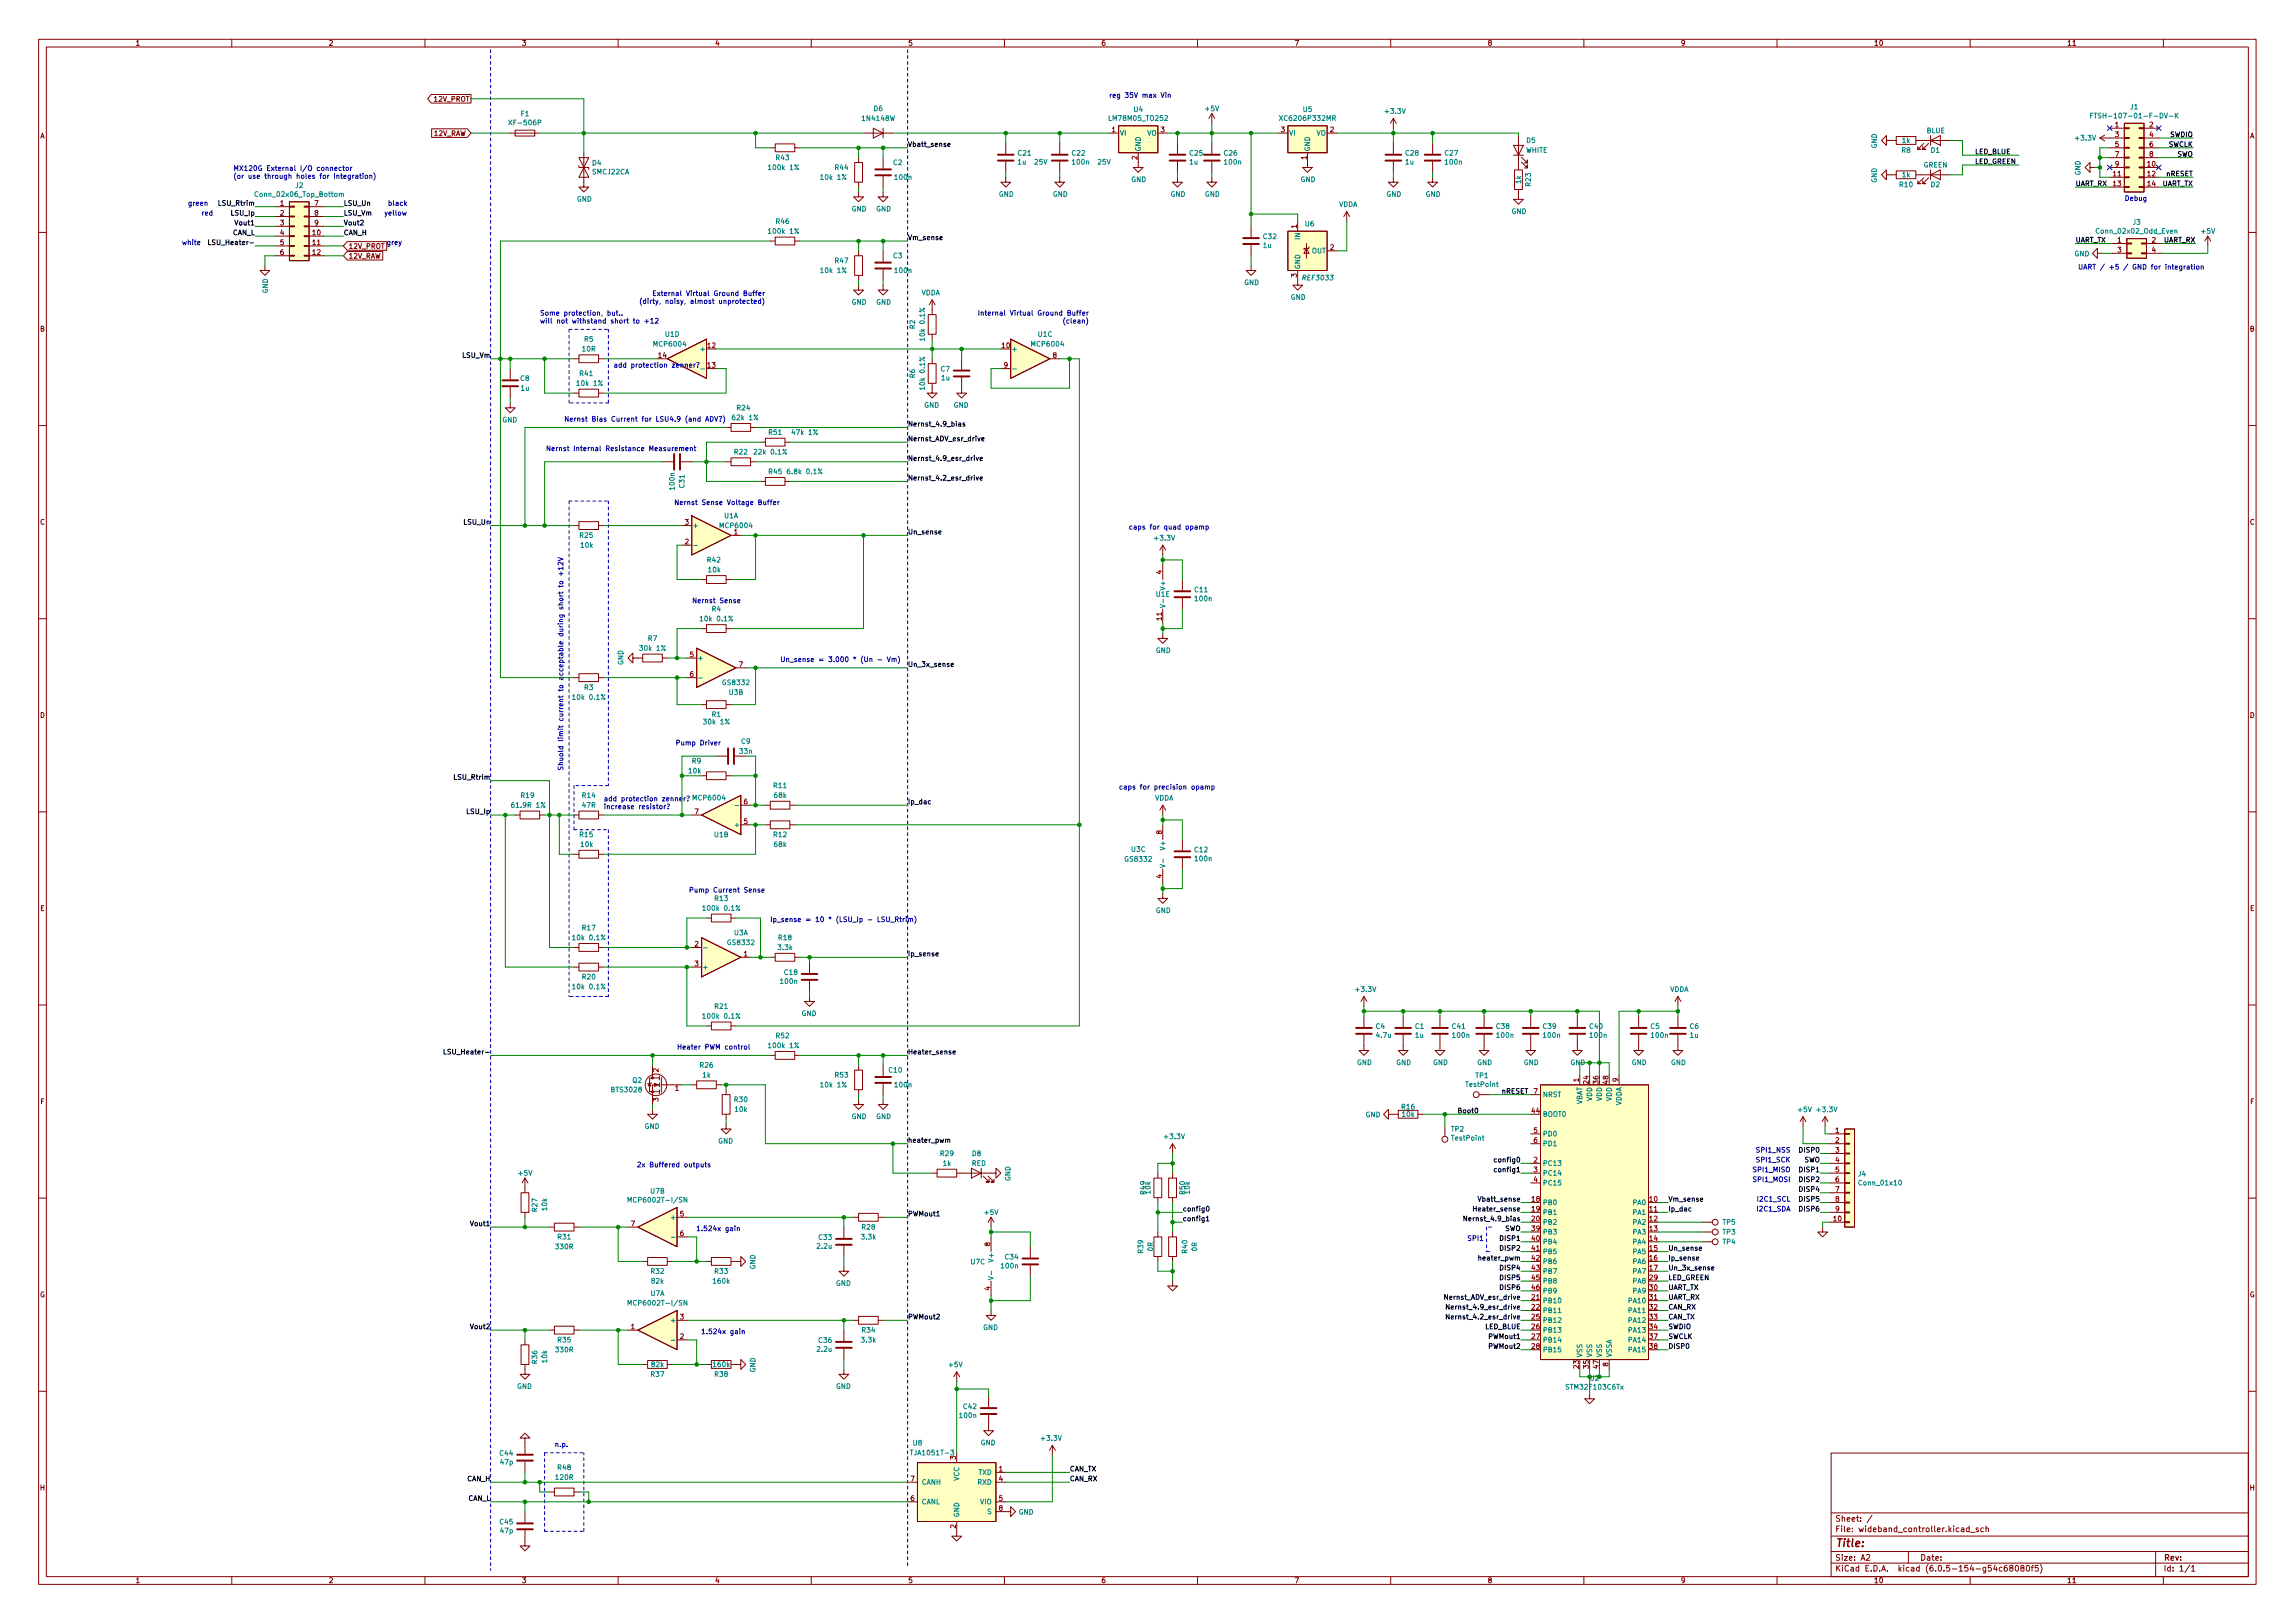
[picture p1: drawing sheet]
<svg xmlns="http://www.w3.org/2000/svg" width="594mm" height="420mm" viewBox="0 0 594 420" stroke-linecap="round" stroke-linejoin="round" font-family="sans-serif">
<defs><g id="words">
<text font-size="2.8" fill="#840000" x="475" y="400.5">Title:</text>
<g font-size="2.1" fill="#840000">
<text x="475" y="393.9">Sheet: /</text>
<text x="475" y="396.6">File: wideband_controller.kicad_sch</text>
<text x="475" y="406.8">KiCad E.D.A. kicad (6.0.5-154-g54c68080f5)</text>
<text x="475" y="404">Size: A2</text>
<text x="497" y="404">Date:</text>
<text x="560" y="404">Rev:</text>
<text x="560" y="406.8">Id: 1/1</text>
</g>
<g font-size="1.8" fill="#840000">
<text x="35" y="11.8">1</text>
<text x="85" y="11.8">2</text>
<text x="135" y="11.8">3</text>
<text x="185" y="11.8">4</text>
<text x="235" y="11.8">5</text>
<text x="285" y="11.8">6</text>
<text x="335" y="11.8">7</text>
<text x="385" y="11.8">8</text>
<text x="435" y="11.8">9</text>
<text x="485" y="11.8">10</text>
<text x="535" y="11.8">11</text>
<text x="112.6" y="26.3">12V_PROT</text>
<text x="10.3" y="35.8">A</text>
<text x="112.3" y="35.2">12V_RAW</text>
<text x="287.8" y="34.2">1</text>
<text x="300.5" y="34.2">3</text>
<text x="331.6" y="34.2">3</text>
<text x="344.3" y="34.2">2</text>
<text x="547.5" y="32.9">1</text>
<text x="547.5" y="35.5">3</text>
<text x="556.4" y="32.9">2</text>
<text x="556.4" y="35.5">4</text>
<text x="582.4" y="35.8">A</text>
<text x="294.4" y="41.3" transform="rotate(-90 294.4 41.3)">2</text>
<text x="338.2" y="41.3" transform="rotate(-90 338.2 41.3)">1</text>
<text x="547.5" y="38">5</text>
<text x="547.5" y="40.6">7</text>
<text x="556.4" y="38">6</text>
<text x="556.4" y="40.6">8</text>
<text x="547" y="45.6">11</text>
<text x="547.5" y="43.1">9</text>
<text x="555.9" y="43.1">10</text>
<text x="555.9" y="45.6">12</text>
<text x="72.5" y="53.3">1</text>
<text x="81.4" y="53.3">7</text>
<text x="547" y="48.2">13</text>
<text x="555.9" y="48.2">14</text>
<text x="72.5" y="55.8">2</text>
<text x="72.5" y="58.3">3</text>
<text x="81.4" y="55.8">8</text>
<text x="81.4" y="58.3">9</text>
<text x="335.7" y="59.1" transform="rotate(-90 335.7 59.1)">1</text>
<text x="72.5" y="60.9">4</text>
<text x="72.5" y="63.4">5</text>
<text x="72.5" y="66">6</text>
<text x="80.9" y="60.9">10</text>
<text x="80.9" y="63.4">11</text>
<text x="80.9" y="66">12</text>
<text x="90.2" y="64.4">12V_PROT</text>
<text x="344.3" y="64.7">2</text>
<text x="548.1" y="62.8">1</text>
<text x="548.1" y="65.3">3</text>
<text x="557" y="62.8">2</text>
<text x="557" y="65.3">4</text>
<text x="90.2" y="66.9">12V_RAW</text>
<text x="335.7" y="71.8" transform="rotate(-90 335.7 71.8)">3</text>
<text x="10.3" y="85.8">B</text>
<text x="582.4" y="85.8">B</text>
<text x="170.5" y="92.6">14</text>
<text x="183.2" y="90.1">12</text>
<text x="183.2" y="95.2">13</text>
<text x="259.4" y="90.1">10</text>
<text x="259.9" y="95.2">9</text>
<text x="272.6" y="92.6">8</text>
<text x="10.3" y="135.8">C</text>
<text x="177.3" y="135.8">3</text>
<text x="582.4" y="135.8">C</text>
<text x="177.3" y="140.9">2</text>
<text x="190" y="138.3">1</text>
<text x="300.7" y="148.6" transform="rotate(-90 300.7 148.6)">4</text>
<text x="300.7" y="160.5" transform="rotate(-90 300.7 160.5)">11</text>
<text x="178.6" y="170.1">5</text>
<text x="191.3" y="172.6">7</text>
<text x="178.6" y="175.2">6</text>
<text x="10.3" y="185.8">D</text>
<text x="582.4" y="185.8">D</text>
<text x="192.5" y="208.2">6</text>
<text x="179.8" y="210.7">7</text>
<text x="192.5" y="213.3">5</text>
<text x="300.7" y="215.9" transform="rotate(-90 300.7 215.9)">8</text>
<text x="300.7" y="227.4" transform="rotate(-90 300.7 227.4)">4</text>
<text x="10.4" y="235.8">E</text>
<text x="582.4" y="235.8">E</text>
<text x="179.8" y="245">2</text>
<text x="179.8" y="250.1">3</text>
<text x="192.5" y="247.6">1</text>
<text x="170.4" y="277.5" transform="rotate(-90 170.4 277.5)">2</text>
<text x="408.7" y="280.1" transform="rotate(-90 408.7 280.1)">1</text>
<text x="411.2" y="280.6" transform="rotate(-90 411.2 280.6)">24</text>
<text x="413.8" y="280.6" transform="rotate(-90 413.8 280.6)">36</text>
<text x="416.3" y="280.6" transform="rotate(-90 416.3 280.6)">48</text>
<text x="418.8" y="280.1" transform="rotate(-90 418.8 280.1)">9</text>
<text x="10.4" y="285.8">F</text>
<text x="170.4" y="285.1" transform="rotate(-90 170.4 285.1)">3</text>
<text x="174.8" y="282.4">1</text>
<text x="397" y="283.1">7</text>
<text x="582.5" y="285.8">F</text>
<text x="396.5" y="288.2">44</text>
<text x="397" y="293.3">5</text>
<text x="475.1" y="293.3">1</text>
<text x="397" y="295.8">6</text>
<text x="475.1" y="295.8">2</text>
<text x="475.1" y="298.4">3</text>
<text x="397" y="300.9">2</text>
<text x="397" y="303.4">3</text>
<text x="397" y="306">4</text>
<text x="475.1" y="300.9">4</text>
<text x="475.1" y="303.4">5</text>
<text x="475.1" y="306">6</text>
<text x="396.5" y="311.1">18</text>
<text x="427" y="311.1">10</text>
<text x="475.1" y="308.5">7</text>
<text x="475.1" y="311.1">8</text>
<text x="163.3" y="317.4">7</text>
<text x="176" y="314.9">5</text>
<text x="396.5" y="313.6">19</text>
<text x="396.5" y="316.1">20</text>
<text x="427" y="313.6">11</text>
<text x="427" y="316.1">12</text>
<text x="474.6" y="316.1">10</text>
<text x="475.1" y="313.6">9</text>
<text x="176" y="320">6</text>
<text x="256.3" y="322.6" transform="rotate(-90 256.3 322.6)">8</text>
<text x="396.5" y="318.7">39</text>
<text x="396.5" y="321.2">40</text>
<text x="396.5" y="323.8">41</text>
<text x="427" y="318.7">13</text>
<text x="427" y="321.2">14</text>
<text x="427" y="323.8">15</text>
<text x="396.5" y="326.3">42</text>
<text x="396.5" y="328.8">43</text>
<text x="427" y="326.3">16</text>
<text x="427" y="328.8">17</text>
<text x="10.3" y="335.8">G</text>
<text x="256.3" y="334" transform="rotate(-90 256.3 334)">4</text>
<text x="396.5" y="331.4">45</text>
<text x="396.5" y="333.9">46</text>
<text x="427" y="331.4">29</text>
<text x="427" y="333.9">30</text>
<text x="582.3" y="335.8">G</text>
<text x="176" y="341.5">3</text>
<text x="396.5" y="336.5">21</text>
<text x="396.5" y="339">22</text>
<text x="396.5" y="341.5">25</text>
<text x="427" y="336.5">31</text>
<text x="427" y="339">32</text>
<text x="427" y="341.5">33</text>
<text x="163.3" y="344.1">1</text>
<text x="176" y="346.6">2</text>
<text x="396.5" y="344.1">26</text>
<text x="396.5" y="346.6">27</text>
<text x="427" y="344.1">34</text>
<text x="427" y="346.6">37</text>
<text x="396.5" y="349.2">28</text>
<text x="416.3" y="353.7" transform="rotate(-90 416.3 353.7)">8</text>
<text x="427" y="349.2">38</text>
<text x="408.7" y="354.2" transform="rotate(-90 408.7 354.2)">23</text>
<text x="411.2" y="354.2" transform="rotate(-90 411.2 354.2)">35</text>
<text x="413.8" y="354.2" transform="rotate(-90 413.8 354.2)">47</text>
<text x="247.4" y="377.9" transform="rotate(-90 247.4 377.9)">3</text>
<text x="235.7" y="383.5">7</text>
<text x="258.6" y="380.9">1</text>
<text x="258.6" y="383.5">4</text>
<text x="10.3" y="385.8">H</text>
<text x="235.7" y="388.5">6</text>
<text x="258.6" y="388.5">5</text>
<text x="582.4" y="385.8">H</text>
<text x="247.4" y="395.6" transform="rotate(-90 247.4 395.6)">2</text>
<text x="258.6" y="391.1">8</text>
<text x="35" y="409.8">1</text>
<text x="85" y="409.8">2</text>
<text x="135" y="409.8">3</text>
<text x="185" y="409.8">4</text>
<text x="235" y="409.8">5</text>
<text x="285" y="409.8">6</text>
<text x="335" y="409.8">7</text>
<text x="385" y="409.8">8</text>
<text x="435" y="409.8">9</text>
<text x="485" y="409.8">10</text>
<text x="535" y="409.8">11</text>
</g>
<g font-size="1.8" fill="#008484">
<text x="226.2" y="28.7">D6</text>
<text x="293.5" y="28.9">U4</text>
<text x="312.1" y="28.7">+5V</text>
<text x="337.3" y="28.9">U5</text>
<text x="358.7" y="29.4">+3.3V</text>
<text x="551.5" y="28.3">J1</text>
<text x="132.4" y="32.4">XF-506P</text>
<text x="134.9" y="30.1">F1</text>
<text x="223.4" y="31.3">1N4148W</text>
<text x="287.5" y="31.3">LM78M05_TO252</text>
<text x="289.8" y="35.1">VI</text>
<text x="296.9" y="35.1">VO</text>
<text x="331.8" y="31.3">XC6206P332MR</text>
<text x="333.6" y="35.1">VI</text>
<text x="340.7" y="35.1">VO</text>
<text x="498.7" y="34.5">BLUE</text>
<text x="543.8" y="30.6">FTSH-107-01-F-DV-K</text>
<text x="200.9" y="41.4">R43</text>
<text x="263.6" y="40.3">C21</text>
<text x="277.5" y="40.3">C22</text>
<text x="295.3" y="39.3" transform="rotate(-90 295.3 39.3)">GND</text>
<text x="308" y="40.3">C25</text>
<text x="316.9" y="40.3">C26</text>
<text x="339.1" y="39.3" transform="rotate(-90 339.1 39.3)">GND</text>
<text x="363.9" y="40.3">C28</text>
<text x="374.1" y="40.3">C27</text>
<text x="395" y="39.5">WHITE</text>
<text x="395.2" y="37">D5</text>
<text x="485.8" y="38.5" transform="rotate(-90 485.8 38.5)">GND</text>
<text x="492.3" y="39.5">R8</text>
<text x="492.4" y="37">1k</text>
<text x="499.8" y="39.5">D1</text>
<text x="537.4" y="36.4">+3.3V</text>
<text x="153.3" y="42.8">D4</text>
<text x="153.3" y="45.1">SMCJ22CA</text>
<text x="199.3" y="44">100k 1%</text>
<text x="212.7" y="46.5">10k 1%</text>
<text x="216.2" y="44">R44</text>
<text x="231.2" y="42.7">C2</text>
<text x="231.7" y="46.5">100n</text>
<text x="264.2" y="42.6">1u 25V</text>
<text x="278.4" y="42.6">100n 25V</text>
<text x="292.8" y="47.1">GND</text>
<text x="307.9" y="42.6">1u</text>
<text x="317.1" y="42.6">100n</text>
<text x="336.6" y="47.1">GND</text>
<text x="363.8" y="42.6">1u</text>
<text x="374.2" y="42.6">100n</text>
<text x="393.7" y="47.5" transform="rotate(-90 393.7 47.5)">1k</text>
<text x="485.8" y="47.3" transform="rotate(-90 485.8 47.3)">GND</text>
<text x="492.4" y="45.9">1k</text>
<text x="497.9" y="43.3">GREEN</text>
<text x="538.5" y="45.4" transform="rotate(-90 538.5 45.4)">GND</text>
<text x="66.6" y="50.9">Conn_02x06_Top_Bottom</text>
<text x="76.5" y="48.6">J2</text>
<text x="149.3" y="52.2">GND</text>
<text x="258.5" y="50.9">GND</text>
<text x="272.5" y="50.9">GND</text>
<text x="303" y="50.9">GND</text>
<text x="311.9" y="50.9">GND</text>
<text x="346.5" y="53.6">VDDA</text>
<text x="358.8" y="50.9">GND</text>
<text x="369" y="50.9">GND</text>
<text x="396.2" y="48.1" transform="rotate(-90 396.2 48.1)">R23</text>
<text x="491.8" y="48.4">R10</text>
<text x="499.8" y="48.4">D2</text>
<text x="200.9" y="58">R46</text>
<text x="220.4" y="54.7">GND</text>
<text x="226.8" y="54.7">GND</text>
<text x="337.9" y="58.6">U6</text>
<text x="391.2" y="55.4">GND</text>
<text x="552.1" y="58.2">J3</text>
<text x="199.3" y="60.5">100k 1%</text>
<text x="327" y="64.2">1u</text>
<text x="327.1" y="61.9">C32</text>
<text x="336.5" y="61.9" transform="rotate(-90 336.5 61.9)">IN</text>
<text x="339.5" y="65.6">OUT</text>
<text x="543" y="60.5">Conn_02x02_Odd_Even</text>
<text x="569.9" y="60.5">+5V</text>
<text x="212.7" y="70.7">10k 1%</text>
<text x="216.2" y="68.1">R47</text>
<text x="231.2" y="66.8">C3</text>
<text x="231.7" y="70.7">100n</text>
<text x="336.5" y="69.8" transform="rotate(-90 336.5 69.8)">GND</text>
<text x="537" y="66.3">GND</text>
<text x="69.3" y="76" transform="rotate(-90 69.3 76)">GND</text>
<text x="238.4" y="76.4">VDDA</text>
<text x="322" y="73.8">GND</text>
<text x="334.1" y="77.6">GND</text>
<text x="337.5" y="72.6">REF3033</text>
<text x="220.4" y="78.9">GND</text>
<text x="226.8" y="78.9">GND</text>
<text x="151.3" y="88.4">R5</text>
<text x="169.4" y="89.7">MCP6004</text>
<text x="172.2" y="87.2">U1D</text>
<text x="236.9" y="85.1" transform="rotate(-90 236.9 85.1)">R2</text>
<text x="239.4" y="87.7" transform="rotate(-90 239.4 87.7)">10k 0.1%</text>
<text x="267.2" y="89.7">MCP6004</text>
<text x="268.7" y="87.2">U1C</text>
<text x="150.8" y="91">10R</text>
<text x="181.7" y="91">+</text>
<text x="261.7" y="91">+</text>
<text x="134.7" y="98.6">C8</text>
<text x="134.9" y="101.1">1u</text>
<text x="149.6" y="99.9">10k 1%</text>
<text x="150.1" y="97.3">R41</text>
<text x="236.9" y="97.8" transform="rotate(-90 236.9 97.8)">R6</text>
<text x="239.4" y="100.4" transform="rotate(-90 239.4 100.4)">10k 0.1%</text>
<text x="243.5" y="96.2">C7</text>
<text x="243.7" y="98.5">1u</text>
<text x="190.8" y="106.2">R24</text>
<text x="239.2" y="105.5">GND</text>
<text x="246.8" y="105.5">GND</text>
<text x="130" y="109.3">GND</text>
<text x="189.8" y="108.8">62k 1%</text>
<text x="199" y="112.6">R51</text>
<text x="205.3" y="112.6">47k 1%</text>
<text x="190.1" y="117.6">R22</text>
<text x="195.7" y="117.6">22k 0.1%</text>
<text x="199" y="122.7">R45</text>
<text x="204.3" y="122.7">6.8k 0.1%</text>
<text x="174.6" y="126.6" transform="rotate(-90 174.6 126.6)">100n</text>
<text x="177.2" y="126.3" transform="rotate(-90 177.2 126.3)">C31</text>
<text x="179.2" y="136.7">+</text>
<text x="186.6" y="136.7">MCP6004</text>
<text x="187.5" y="134.2">U1A</text>
<text x="150.1" y="139.2">R25</text>
<text x="150.4" y="141.8">10k</text>
<text x="299" y="139.9">+3.3V</text>
<text x="183.1" y="145.6">R42</text>
<text x="183.4" y="148.1">10k</text>
<text x="299.3" y="154.5">U1E</text>
<text x="301.6" y="152.4" transform="rotate(-90 301.6 152.4)">V+</text>
<text x="309.3" y="153.3">C11</text>
<text x="309.4" y="155.6">100n</text>
<text x="181.7" y="160.8">10k 0.1%</text>
<text x="184.3" y="158.3">R4</text>
<text x="167.8" y="165.9">R7</text>
<text x="161.3" y="172.2" transform="rotate(-90 161.3 172.2)">GND</text>
<text x="165.9" y="168.4">30k 1%</text>
<text x="180.5" y="171">+</text>
<text x="299.2" y="169">GND</text>
<text x="151.3" y="178.6">R3</text>
<text x="187.3" y="177.3">GS8332</text>
<text x="188.7" y="179.9">U3B</text>
<text x="148.7" y="181.1">10k 0.1%</text>
<text x="184.3" y="185.6">R1</text>
<text x="182.4" y="187.5">30k 1%</text>
<text x="179.2" y="197.7">R9</text>
<text x="191.5" y="195.1">33n</text>
<text x="191.9" y="192.6">C9</text>
<text x="178.3" y="200.2">10k</text>
<text x="132.8" y="209.1">61.9R 1%</text>
<text x="134.9" y="206.5">R19</text>
<text x="150.8" y="206.5">R14</text>
<text x="150.8" y="209.1">47R</text>
<text x="179.6" y="207.2">MCP6004</text>
<text x="200.3" y="204">R11</text>
<text x="200.5" y="206.5">68k</text>
<text x="298.9" y="207.2">VDDA</text>
<text x="190.6" y="214.2">+</text>
<text x="150.1" y="216.7">R15</text>
<text x="150.4" y="219.2">10k</text>
<text x="184.9" y="216.7">U1B</text>
<text x="200.3" y="216.7">R12</text>
<text x="200.5" y="219.2">68k</text>
<text x="292.9" y="220.5">U3C</text>
<text x="301.6" y="219.7" transform="rotate(-90 301.6 219.7)">V+</text>
<text x="309.3" y="220.6">C12</text>
<text x="291.4" y="223.1">GS8332</text>
<text x="309.4" y="222.9">100n</text>
<text x="185.1" y="233.2">R13</text>
<text x="182.5" y="235.8">100k 0.1%</text>
<text x="299.2" y="236.3">GND</text>
<text x="148.7" y="243.4">10k 0.1%</text>
<text x="150.8" y="240.8">R17</text>
<text x="188.5" y="244.6">GS8332</text>
<text x="190" y="242.1">U3A</text>
<text x="201.5" y="245.9">3.3k</text>
<text x="201.6" y="243.4">R18</text>
<text x="181.7" y="251">+</text>
<text x="148.7" y="256.1">10k 0.1%</text>
<text x="150.8" y="253.5">R20</text>
<text x="202.1" y="254.7">100n</text>
<text x="203.1" y="252.4">C18</text>
<text x="351.1" y="256.8">+3.3V</text>
<text x="432.2" y="256.8">VDDA</text>
<text x="182.5" y="263.7">100k 0.1%</text>
<text x="185.1" y="261.2">R21</text>
<text x="207.5" y="263">GND</text>
<text x="200.9" y="268.8">R52</text>
<text x="356.2" y="266.3">C4</text>
<text x="356.4" y="268.6">4.7u</text>
<text x="366.3" y="266.3">C1</text>
<text x="366.4" y="268.6">1u</text>
<text x="376" y="266.3">C41</text>
<text x="376.1" y="268.6">100n</text>
<text x="387.4" y="266.3">C38</text>
<text x="387.5" y="268.6">100n</text>
<text x="399.5" y="266.3">C39</text>
<text x="399.6" y="268.6">100n</text>
<text x="411.5" y="266.3">C40</text>
<text x="411.7" y="268.6">100n</text>
<text x="427.3" y="266.3">C5</text>
<text x="427.6" y="268.6">100n</text>
<text x="437.4" y="266.3">C6</text>
<text x="437.5" y="268.6">1u</text>
<text x="199.3" y="271.3">100k 1%</text>
<text x="351.2" y="275.7">GND</text>
<text x="361.4" y="275.7">GND</text>
<text x="370.9" y="275.7">GND</text>
<text x="382.3" y="275.7">GND</text>
<text x="394.4" y="275.7">GND</text>
<text x="406.5" y="275.7">GND</text>
<text x="422.3" y="275.7">GND</text>
<text x="432.5" y="275.7">GND</text>
<text x="163.7" y="280.3">Q2</text>
<text x="181.3" y="276.4">R26</text>
<text x="181.9" y="278.9">1k</text>
<text x="212.7" y="281.5">10k 1%</text>
<text x="216.2" y="278.9">R53</text>
<text x="230.1" y="277.7">C10</text>
<text x="231.7" y="281.5">100n</text>
<text x="379.6" y="281.4">TestPoint</text>
<text x="382" y="279.1">TP1</text>
<text x="158.4" y="282.7">BTS3028</text>
<text x="190.1" y="285.3">R30</text>
<text x="190.3" y="287.8">10k</text>
<text x="362.9" y="287.2">R16</text>
<text x="399.3" y="284">NRST</text>
<text x="409.6" y="286.2" transform="rotate(-90 409.6 286.2)">VBAT</text>
<text x="412.1" y="285.1" transform="rotate(-90 412.1 285.1)">VDD</text>
<text x="414.7" y="285.1" transform="rotate(-90 414.7 285.1)">VDD</text>
<text x="417.2" y="285.1" transform="rotate(-90 417.2 285.1)">VDD</text>
<text x="419.7" y="286.4" transform="rotate(-90 419.7 286.4)">VDDA</text>
<text x="465.5" y="287.9">+5V</text>
<text x="470.5" y="287.9">+3.3V</text>
<text x="166.8" y="292.2">GND</text>
<text x="220.4" y="289.7">GND</text>
<text x="226.8" y="289.7">GND</text>
<text x="353.4" y="289.2">GND</text>
<text x="363" y="289.1">10k</text>
<text x="375.7" y="292.9">TP2</text>
<text x="399.3" y="289.1">BOOT0</text>
<text x="185.9" y="296">GND</text>
<text x="243.5" y="299.3">R29</text>
<text x="251.6" y="299.3">D8</text>
<text x="301.6" y="294.9">+3.3V</text>
<text x="375.9" y="295.2">TestPoint</text>
<text x="399.3" y="294.2">PD0</text>
<text x="399.3" y="296.7">PD1</text>
<text x="134.3" y="304.3">+5V</text>
<text x="244.1" y="301.8">1k</text>
<text x="251.5" y="301.8">RED</text>
<text x="261.6" y="305.8" transform="rotate(-90 261.6 305.8)">GND</text>
<text x="399.3" y="301.8">PC13</text>
<text x="399.3" y="304.3">PC14</text>
<text x="481" y="304.5">J4</text>
<text x="163.7" y="311.3">MCP6002T-I/SN</text>
<text x="168.4" y="309">U7B</text>
<text x="296.5" y="309.1" transform="rotate(-90 296.5 309.1)">R49</text>
<text x="297.8" y="309" transform="rotate(-90 297.8 309)">10k</text>
<text x="306.7" y="309.1" transform="rotate(-90 306.7 309.1)">R50</text>
<text x="308" y="309" transform="rotate(-90 308 309)">10k</text>
<text x="399.3" y="312">PB0</text>
<text x="399.3" y="306.9">PC15</text>
<text x="422.8" y="312">PA0</text>
<text x="481.5" y="306.8">Conn_01x10</text>
<text x="139.1" y="313.6" transform="rotate(-90 139.1 313.6)">R27</text>
<text x="141.6" y="313.3" transform="rotate(-90 141.6 313.3)">10k</text>
<text x="174.1" y="315.8">+</text>
<text x="254.9" y="314.5">+5V</text>
<text x="399.3" y="314.5">PB1</text>
<text x="399.3" y="317">PB2</text>
<text x="422.8" y="314.5">PA1</text>
<text x="422.8" y="317">PA2</text>
<text x="446" y="317">TP5</text>
<text x="143.9" y="323.4">330R</text>
<text x="144.4" y="320.8">R31</text>
<text x="211.6" y="323.3">2.2u</text>
<text x="212" y="320.9">C33</text>
<text x="223.1" y="320.8">3.3k</text>
<text x="223.2" y="318.3">R28</text>
<text x="298.4" y="323.9" transform="rotate(-90 298.4 323.9)">0R</text>
<text x="309.9" y="323.9" transform="rotate(-90 309.9 323.9)">0R</text>
<text x="399.3" y="319.6">PB3</text>
<text x="399.3" y="322.1">PB4</text>
<text x="422.8" y="319.6">PA3</text>
<text x="422.8" y="322.1">PA4</text>
<text x="446" y="319.6">TP3</text>
<text x="446" y="322.1">TP4</text>
<text x="168.6" y="329.7">R32</text>
<text x="185.1" y="329.7">R33</text>
<text x="195.5" y="328.7" transform="rotate(-90 195.5 328.7)">GND</text>
<text x="251.3" y="327.3">U7C</text>
<text x="257.2" y="326.4" transform="rotate(-90 257.2 326.4)">V+</text>
<text x="259.3" y="328.3">100n</text>
<text x="260.2" y="326">C34</text>
<text x="295.9" y="324.4" transform="rotate(-90 295.9 324.4)">R39</text>
<text x="307.3" y="324.4" transform="rotate(-90 307.3 324.4)">R40</text>
<text x="399.3" y="324.7">PB5</text>
<text x="399.3" y="327.2">PB6</text>
<text x="399.3" y="329.7">PB7</text>
<text x="422.8" y="324.7">PA5</text>
<text x="422.8" y="327.2">PA6</text>
<text x="422.8" y="329.7">PA7</text>
<text x="168.4" y="335.4">U7A</text>
<text x="168.7" y="332.3">82k</text>
<text x="184.7" y="332.3">160k</text>
<text x="216.3" y="332.9">GND</text>
<text x="399.3" y="332.3">PB8</text>
<text x="399.3" y="334.8">PB9</text>
<text x="422.8" y="332.3">PA8</text>
<text x="422.8" y="334.8">PA9</text>
<text x="163.7" y="338">MCP6002T-I/SN</text>
<text x="399.3" y="337.4">PB10</text>
<text x="399.3" y="339.9">PB11</text>
<text x="421.8" y="337.4">PA10</text>
<text x="421.8" y="339.9">PA11</text>
<text x="144.4" y="347.5">R35</text>
<text x="174.1" y="342.4">+</text>
<text x="212" y="347.6">C36</text>
<text x="223.1" y="347.5">3.3k</text>
<text x="223.2" y="345">R34</text>
<text x="254.4" y="344.3">GND</text>
<text x="399.3" y="342.4">PB12</text>
<text x="399.3" y="345">PB13</text>
<text x="399.3" y="347.5">PB14</text>
<text x="421.8" y="342.4">PA12</text>
<text x="421.8" y="345">PA13</text>
<text x="421.8" y="347.5">PA14</text>
<text x="139.1" y="353" transform="rotate(-90 139.1 353)">R36</text>
<text x="141.6" y="352.7" transform="rotate(-90 141.6 352.7)">10k</text>
<text x="143.9" y="350.1">330R</text>
<text x="168.7" y="353.9">82k</text>
<text x="184.7" y="353.9">160k</text>
<text x="211.6" y="349.9">2.2u</text>
<text x="245.7" y="353.9">+5V</text>
<text x="399.3" y="350.1">PB15</text>
<text x="409.6" y="351.5" transform="rotate(-90 409.6 351.5)">VSS</text>
<text x="412.1" y="351.5" transform="rotate(-90 412.1 351.5)">VSS</text>
<text x="414.7" y="351.5" transform="rotate(-90 414.7 351.5)">VSS</text>
<text x="417.2" y="351.5" transform="rotate(-90 417.2 351.5)">VSSA</text>
<text x="421.8" y="350.1">PA15</text>
<text x="133.8" y="359.5">GND</text>
<text x="168.6" y="356.4">R37</text>
<text x="185.1" y="356.4">R38</text>
<text x="195.5" y="355.3" transform="rotate(-90 195.5 355.3)">GND</text>
<text x="216.3" y="359.5">GND</text>
<text x="405.7" y="359.7">STM32F103C6Tx</text>
<text x="249.4" y="364.8">C42</text>
<text x="248.5" y="367.1">100n</text>
<text x="129.4" y="376.8">C44</text>
<text x="236.3" y="376.7">TJA1051T-3</text>
<text x="236.4" y="374.2">U8</text>
<text x="253.8" y="374.1">GND</text>
<text x="269.7" y="373">+3.3V</text>
<text x="129.6" y="379.1">47p</text>
<text x="143.9" y="383.1">120R</text>
<text x="144.4" y="380.5">R48</text>
<text x="248.3" y="383.4" transform="rotate(-90 248.3 383.4)">VCC</text>
<text x="253.3" y="381.8">TXD</text>
<text x="238.5" y="389.4">CANL</text>
<text x="238.5" y="384.3">CANH</text>
<text x="253.1" y="384.3">RXD</text>
<text x="253.7" y="389.4">VIO</text>
<text x="129.4" y="394.6">C45</text>
<text x="248.3" y="392.9" transform="rotate(-90 248.3 392.9)">GND</text>
<text x="255.6" y="392">S</text>
<text x="263.6" y="392.1">GND</text>
<text x="129.6" y="396.9">47p</text>
</g>
<g font-size="1.8" fill="#0000c2">
<text x="287" y="25.3">reg 35V max Vin</text>
<text x="60.3" y="44.2">MX120G External I/O connector</text>
<text x="60.3" y="46.3">(or use through holes for integration)</text>
<text x="49.2" y="53.2">green</text>
<text x="100.3" y="53.2">black</text>
<text x="549.9" y="52">Debug</text>
<text x="52.5" y="55.8">red</text>
<text x="100" y="55.8">yellow</text>
<text x="47.5" y="63.4">white</text>
<text x="100.4" y="63.4">grey</text>
<text x="537.8" y="69.8">UART / +5 / GND for integration</text>
<text x="172.6" y="76.6">External Virtual Ground Buffer</text>
<text x="139.7" y="81.7">Some protection, but..</text>
<text x="139.7" y="83.7">will not withstand short to +12</text>
<text x="170.1" y="78.6">(dirty, noisy, almost unprotected)</text>
<text x="257" y="81.7">Internal Virtual Ground Buffer</text>
<text x="276.2" y="83.7">(clean)</text>
<text x="158.7" y="95.2">add protection zenner?</text>
<text x="151.8" y="109.1">Nernst Bias Current for LSU4.9 (and ADV?)</text>
<text x="146.1" y="116.7">Nernst Internal Resistance Measurement</text>
<text x="178" y="130.7">Nernst Sense Voltage Buffer</text>
<text x="292.1" y="137.1">caps for quad opamp</text>
<text x="179.1" y="156.1">Nernst Sense</text>
<text x="201.9" y="171.4">Un_sense = 3.000 * (Un - Vm)</text>
<text x="176.2" y="192.9">Pump Driver</text>
<text x="145.8" y="199.6" transform="rotate(-90 145.8 199.6)">Shuold limit current to acceptable during short to +12V</text>
<text x="156.2" y="207.4">add protection zenner?</text>
<text x="156.2" y="209.5">increase resistor?</text>
<text x="289.6" y="204.4">caps for precision opamp</text>
<text x="180.6" y="231">Pump Current Sense</text>
<text x="206.3" y="238.7">Ip_sense = 10 * (LSU_Ip - LSU_Rtrim)</text>
<text x="177.5" y="271.7">Heater PWM control</text>
<text x="455.1" y="298.4">SPI1_NSS</text>
<text x="167.4" y="302.2">2x Buffered outputs</text>
<text x="454.2" y="306">SPI1_MOSI</text>
<text x="454.2" y="303.4">SPI1_MISO</text>
<text x="455" y="300.9">SPI1_SCK</text>
<text x="455.3" y="311.1">I2C1_SCL</text>
<text x="455.1" y="313.6">I2C1_SDA</text>
<text x="182.2" y="318.7">1.524x gain</text>
<text x="379.7" y="321.2">SPI1</text>
<text x="183.5" y="345.3">1.524x gain</text>
<text x="143.5" y="374.6">n.p.</text>
</g>
<g font-size="1.8">
<text x="561.7" y="35.5">SWDIO</text>
<text x="234.9" y="38">Vbatt_sense</text>
<text x="511.2" y="39.9">LED_BLUE</text>
<text x="561.2" y="38">SWCLK</text>
<text x="563.5" y="40.5">SWO</text>
<text x="511.2" y="42.5">LED_GREEN</text>
<text x="560.7" y="45.6">nRESET</text>
<text x="56.9" y="53.2">LSU_Rtrim</text>
<text x="88.9" y="53.2">LSU_Un</text>
<text x="537.2" y="48.2">UART_RX</text>
<text x="559.5" y="48.2">UART_TX</text>
<text x="59.9" y="55.8">LSU_Ip</text>
<text x="61.1" y="58.3">Vout1</text>
<text x="88.9" y="55.8">LSU_Vm</text>
<text x="88.9" y="58.3">Vout2</text>
<text x="55.4" y="63.4">LSU_Heater-</text>
<text x="60.1" y="60.9">CAN_L</text>
<text x="88.9" y="60.9">CAN_H</text>
<text x="234.9" y="62.1">Vm_sense</text>
<text x="537.2" y="62.8">UART_TX</text>
<text x="560" y="62.8">UART_RX</text>
<text x="119.7" y="92.6">LSU_Vm</text>
<text x="234.9" y="110.4">Nernst_4.9_bias</text>
<text x="234.9" y="119.3">Nernst_4.9_esr_drive</text>
<text x="234.9" y="114.2">Nernst_ADV_esr_drive</text>
<text x="234.9" y="124.4">Nernst_4.2_esr_drive</text>
<text x="120.1" y="135.8">LSU_Un</text>
<text x="234.9" y="138.3">Un_sense</text>
<text x="234.9" y="172.6">Un_3x_sense</text>
<text x="117.9" y="201.8">LSU_Rtrim</text>
<text x="234.9" y="208.2">Ip_dac</text>
<text x="120.9" y="210.7">LSU_Ip</text>
<text x="234.9" y="247.6">Ip_sense</text>
<text x="116.4" y="273">LSU_Heater-</text>
<text x="234.9" y="273">Heater_sense</text>
<text x="388.6" y="283.1">nRESET</text>
<text x="377.2" y="288.2">Boot0</text>
<text x="234.9" y="295.8">heater_pwm</text>
<text x="466.1" y="298.4">DISP0</text>
<text x="387.4" y="303.4">config1</text>
<text x="387.4" y="300.9">config0</text>
<text x="466.1" y="306">DISP2</text>
<text x="466.1" y="303.4">DISP1</text>
<text x="466.9" y="300.9">SWO</text>
<text x="383.3" y="311.1">Vbatt_sense</text>
<text x="431.8" y="311.1">Vm_sense</text>
<text x="466.1" y="308.5">DISP4</text>
<text x="466.1" y="311.1">DISP5</text>
<text x="122.1" y="317.4">Vout1</text>
<text x="234.9" y="314.9">PWMout1</text>
<text x="306.1" y="313.6">config0</text>
<text x="306.1" y="316.1">config1</text>
<text x="380.1" y="316.1">Nernst_4.9_bias</text>
<text x="382.2" y="313.6">Heater_sense</text>
<text x="431.8" y="313.6">Ip_dac</text>
<text x="466.1" y="313.6">DISP6</text>
<text x="388.6" y="321.2">DISP1</text>
<text x="388.6" y="323.8">DISP2</text>
<text x="389.5" y="318.7">SWO</text>
<text x="431.8" y="323.8">Un_sense</text>
<text x="383.4" y="326.3">heater_pwm</text>
<text x="388.6" y="328.8">DISP4</text>
<text x="431.8" y="326.3">Ip_sense</text>
<text x="431.8" y="328.8">Un_3x_sense</text>
<text x="388.6" y="331.4">DISP5</text>
<text x="388.6" y="333.9">DISP6</text>
<text x="431.8" y="331.4">LED_GREEN</text>
<text x="431.8" y="333.9">UART_TX</text>
<text x="234.9" y="341.5">PWMout2</text>
<text x="374.5" y="336.5">Nernst_ADV_esr_drive</text>
<text x="375.8" y="339">Nernst_4.9_esr_drive</text>
<text x="375.8" y="341.5">Nernst_4.2_esr_drive</text>
<text x="431.8" y="341.5">CAN_TX</text>
<text x="431.8" y="339">CAN_RX</text>
<text x="431.8" y="336.5">UART_RX</text>
<text x="122.1" y="344.1">Vout2</text>
<text x="384.4" y="344.1">LED_BLUE</text>
<text x="385.6" y="346.6">PWMout1</text>
<text x="431.8" y="346.6">SWCLK</text>
<text x="431.8" y="344.1">SWDIO</text>
<text x="385.6" y="349.2">PWMout2</text>
<text x="431.8" y="349.2">DISP0</text>
<text x="120.9" y="383.4">CAN_H</text>
<text x="276.9" y="380.9">CAN_TX</text>
<text x="276.9" y="383.4">CAN_RX</text>
<text x="121.1" y="388.5">CAN_L</text>
</g>
<text font-size="1.8" fill="#008400" x="411.6" y="357.4">U2</text>
</g></defs>
<g fill="none" stroke="#840000" stroke-width=".26">
<path d="M10 10.2h574v400h-574zM12 12.2h570v396h-570zM60 10.2v2M110 10.2v2M160 10.2v2M210 10.2v2M260 10.2v2M310 10.2v2M360 10.2v2M410 10.2v2M460 10.2v2M510 10.2v2"/>
<path d="M536.6 11.8h.7M560 10.2v2M111.7 24.5h10.2v2.2h-10.2l-1-1.1zM111.7 33.3h9.3l.9 1.2-.9 1.1h-9.3zM132.1 34.5h7.6M133.3 33.7h5.1v1.5h-5.1zM151.1 39.5v8.9h1.3l-1.3 1.3-1.2-1.3h1.2M199.4 38.3h1.3M200.7 37.3h5v2h-5zM205.7 38.3h1.3M223.5 34.5h7.6M226.1 33.2l2.5 1.3-2.5 1.2z"/>
<path d="M228.6 33.2v2.5M260.3 37v2.8M274.3 37v2.8M287 34.5h2.6M289.6 32.6h10.1v6.9h-10.1zM294.6 39.5v3.8h1.3l-1.3 1.3-1.2-1.3h1.2M299.7 34.5h2.6M304.8 37v2.8M313.7 29.4v2.5M313.7 37v2.8M313.7 29.4l-.8 1.2M313.7 29.4l.8 1.2"/>
<path d="M330.8 34.5h2.6M333.4 32.6h10.1v6.9h-10.1zM338.5 39.5v3.8h1.2l-1.2 1.3-1.3-1.3h1.3M343.5 34.5h2.6M360.7 30.6v2.6M360.7 37v2.8M360.7 30.6l-.8 1.3M360.7 30.6l.7 1.3M370.8 37v2.8M391.8 37.6h2.5l-1.2 2.6zM393.1 35.1v8.9M488.3 36.4v-1.3l-1.3 1.3 1.3 1.2v-1.2h2.6"/>
<path d="M490.9 35.3h5v2.1h-5zM495.9 36.4h8.9M498 37.1l-1.6 1.6h.8h-.8v-.8M499.2 37.1l-1.5 1.6h.8h-.8v-.8M499.7 36.4l2.6-1.3v2.5zM499.7 35.1v2.5M543.6 35.7h6.3M543.6 35.7l1.2 .8M544.8 35l-1.2 .7M546.1 38.3h3.8M546.1 33.2h3.8M549.9 31.9h5.1v17.8h-5.1z"/>
<path d="M549.9 38.1h1.3v.3h-1.3zM549.9 35.6h1.3v.3h-1.3zM549.9 33.1h1.3v.2h-1.3zM553.7 38.1h1.3v.3h-1.3zM553.7 35.6h1.3v.3h-1.3zM553.7 33.1h1.3v.2h-1.3zM555 38.3h3.8M555 33.2h3.8M555 35.7h3.8M71.1 53.5h3.8M71.1 56h3.8M71.1 58.6h3.8"/>
<path d="M74.9 52.2h5.1v15.3h-5.1zM74.9 58.5h1.3v.2h-1.3zM74.9 55.9h1.3v.3h-1.3zM74.9 53.4h1.3v.2h-1.3zM78.7 58.5h1.3v.2h-1.3zM78.7 55.9h1.3v.3h-1.3zM78.7 53.4h1.3v.2h-1.3zM80 53.5h3.8M80 56h3.8M80 58.6h3.8M149.9 42.8v.5h2.5v.6M149.9 40.8l2.5 5.1h-2.5l2.5-5.1z"/>
<path d="M221.2 42.1h2.1v5.1h-2.1zM222.2 49.7v1.3h1.3l-1.3 1.2-1.2-1.2h1.2M222.2 40.8v1.3M222.2 47.2v1.2M228.6 49.7v1.3h1.3l-1.3 1.2-1.3-1.2h1.3M228.6 40.8v2.8M228.6 45.6v2.8M260.3 45.9v1.3h1.3l-1.3 1.2-1.2-1.2h1.2M260.3 41.8v2.8M274.3 45.9v1.3h1.3l-1.3 1.2-1.3-1.2h1.3M274.3 41.8v2.8M304.8 45.9v1.3h1.3l-1.3 1.2-1.3-1.2h1.3"/>
<path d="M304.8 41.8v2.8M313.7 45.9v1.3h1.3l-1.3 1.2-1.3-1.2h1.3M313.7 41.8v2.8M323.8 58.6v2.8M333.4 59.9h10.1v10.1h-10.1zM335.9 57.3v2.6M348.6 54.8l-.7 1.2M348.6 54.8v2.5M348.6 54.8l.8 1.2M360.7 45.9v1.3h1.2l-1.2 1.2-1.3-1.2h1.3M360.7 41.8v2.8M370.8 45.9v1.3h1.3l-1.3 1.2-1.2-1.2h1.2"/>
<path d="M370.8 41.8v2.8M391.8 40.2h2.5M392 44h2.1v5.1h-2.1zM393.1 49.1v2.5h1.2l-1.2 1.3-1.3-1.3h1.3M393.8 42l1.6 1.5v-.8v.8h-.8M393.8 40.7l1.6 1.5v-.8v.8h-.8M488.3 45.3v-1.3l-1.3 1.3 1.3 1.2v-1.2h2.6M490.9 44.2h5v2.1h-5zM495.9 45.3h8.9M498 46l-1.6 1.5h.8h-.8v-.7M499.2 46l-1.5 1.5h.8h-.8v-.7M499.7 45.3l2.6-1.3v2.5z"/>
<path d="M499.7 44v2.5M541 43.3v-1.2l-1.3 1.2 1.3 1.3v-1.3h1.3M546.1 43.3h3.8M546.1 45.9h3.8M546.1 48.4h3.8M546.1 40.8h3.8M549.9 48.3h1.3v.3h-1.3zM549.9 45.8h1.3v.2h-1.3zM549.9 43.2h1.3v.3h-1.3zM549.9 40.7h1.3v.2h-1.3zM553.7 48.3h1.3v.3h-1.3zM553.7 45.8h1.3v.2h-1.3z"/>
<path d="M553.7 43.2h1.3v.3h-1.3zM553.7 40.7h1.3v.2h-1.3zM555 43.3h3.8M555 45.9h3.8M555 48.4h3.8M555 40.8h3.8M10 60.2h2M68.6 68.7v1.3h1.2l-1.2 1.3-1.3-1.3h1.3M71.1 61.1h3.8M71.1 63.7h3.8M71.1 66.2h3.8M74.9 66.1h1.3v.2h-1.3z"/>
<path d="M74.9 63.5h1.3v.3h-1.3zM74.9 61h1.3v.3h-1.3zM78.7 66.1h1.3v.2h-1.3zM78.7 63.5h1.3v.3h-1.3zM78.7 61h1.3v.3h-1.3zM80 61.1h3.8M80 63.7h3.8M80 66.2h3.8M89.9 65.1h9.2v2.2h-9.2l-1-1.1zM89.9 62.6h10.2v2.2h-10.2l-1-1.1zM199.4 62.4h1.3M200.7 61.4h5v2h-5z"/>
<path d="M205.7 62.4h1.3M221.2 66.2h2.1v5.1h-2.1zM222.2 73.8v1.3h1.3l-1.3 1.3-1.2-1.3h1.2M222.2 64.9v1.3M222.2 71.3v1.3M228.6 73.8v1.3h1.3l-1.3 1.3-1.3-1.3h1.3M228.6 64.9v2.8M228.6 69.8v2.8M241.3 77.6l.8 1.3M241.3 77.6v3.8M241.3 77.6l-.8 1.3M323.8 68.7v1.3h1.3l-1.3 1.3-1.2-1.3h1.2"/>
<path d="M323.8 63.4v2.8M335.9 70v3.8h1.3l-1.3 1.3-1.3-1.3h1.3M338.2 64.3l.6 1.3h-1.2zM338.2 63v3.8M338.8 63.9v.4h-1.2v.4M343.5 64.9h2.6M542.9 65.6v-1.3l-1.2 1.3 1.2 1.2v-1.2h1.3M546.7 63h3.8M546.7 65.6h3.8M550.5 61.8h5.1v5h-5.1zM550.5 65.4h1.3v.3h-1.3zM550.5 62.9h1.3v.3h-1.3z"/>
<path d="M554.4 65.4h1.2v.3h-1.2zM554.4 62.9h1.2v.3h-1.2zM555.6 63h3.8M555.6 65.6h3.8M571.5 61.1l-.8 1.3M571.5 61.1v2.6M571.5 61.1l.8 1.3M582 60.2h2M132.1 95.4v2.8M148.6 92.9h1.3M149.9 91.9h5v2h-5zM154.9 92.9h1.3"/>
<path d="M172.7 92.9l10.2-5.1v10.2zM240.3 81.4h2v5.1h-2zM240.3 94.1h2v5.1h-2zM241.3 99.2v2.6h-1.3l1.3 1.2 1.3-1.2h-1.3M241.3 86.5v1.3M241.3 92.9v1.2M248.9 97.7v4.1h-1.3l1.3 1.2 1.3-1.2h-1.3M248.9 92.9v2.8M259.1 95.4h2.5M261.6 87.8l10.2 5.1-10.2 5.1zM271.8 92.9h2.5M10 110.2h2"/>
<path d="M132.1 104.3v1.3h-1.3l1.3 1.2 1.2-1.2h-1.2M132.1 100.2v2.8M148.6 101.8h1.3M149.9 100.8h5v2h-5zM154.9 101.8h1.3M171.4 119.5h2.8M176.3 119.5h2.8M188 110.7h1.2M188 119.5h1.2M189.2 109.6h5.1v2.1h-5.1zM189.2 118.5h5.1v2.1h-5.1zM194.3 110.7h1.3"/>
<path d="M194.3 119.5h1.3M196.8 114.5h1.3M198.1 113.5h5.1v2h-5.1zM203.2 114.5h1.3M582 110.2h2M148.6 136.1h1.3M149.9 135h5v2.1h-5zM154.9 136.1h1.3M176.5 136.1h2.6M179.1 133.5l10.1 5.1-10.1 5.1zM189.2 138.6h2.6M196.8 124.6h1.3"/>
<path d="M198.1 123.6h5.1v2h-5.1zM203.2 124.6h1.3M176.5 141.1h2.6M181.6 150h1.3M182.9 149h5.1v2h-5.1zM188 150h1.2M301 141.1v2.6M301 146.2v3.8M301 157.6v3.9M301 141.1l-.8 1.3M301 141.1l.8 1.3M306.1 150v2.8"/>
<path d="M306.1 154.9v2.7M10 160.2h2M148.6 175.4h1.3M149.9 174.4h5v2h-5zM154.9 175.4h1.3M163.8 170.3v1.3l-1.2-1.3 1.2-1.2v1.2h2.6M166.4 169.3h5v2.1h-5zM171.4 170.3h1.3M177.8 170.3h2.5M177.8 175.4h2.5M180.3 167.8l10.2 5.1-10.2 5.1zM181.6 162.7h1.3"/>
<path d="M182.9 161.7h5.1v2h-5.1zM188 162.7h1.2M190.5 172.9h2.5M301 164v1.3h1.3l-1.3 1.2-1.3-1.2h1.3M582 160.2h2M181.6 182.4h1.3M182.9 181.4h5.1v2h-5.1zM182.9 199.8h5.1v2h-5.1zM185.4 195.7h2.8M188 182.4h1.2M190.2 195.7h2.8M10 210.2h2"/>
<path d="M133.3 211h1.3M134.6 210h5.1v2h-5.1zM139.7 211h1.3M148.6 211h1.3M149.9 210h5v2h-5zM154.9 211h1.3M179.1 211h2.5M181.6 211l10.2-5.1v10.2zM181.6 200.8h1.3M188 200.8h1.2M191.8 208.4h2.5M191.8 213.5h2.5"/>
<path d="M198.1 208.4h1.3M198.1 213.5h1.3M199.4 207.4h5.1v2.1h-5.1zM199.4 212.5h5.1v2h-5.1zM204.5 208.4h1.2M204.5 213.5h1.2M301 208.4v2.6M301 213.5v3.8M301 208.4l-.8 1.3M301 208.4l.8 1.3M306.1 217.3v2.8M582 210.2h2"/>
<path d="M148.6 221.1h1.3M149.9 220.1h5v2.1h-5zM154.9 221.1h1.3M182.9 237.7h1.2M184.1 236.6h5.1v2.1h-5.1zM189.2 237.7h1.3M301 231.3v1.3h1.3l-1.3 1.2-1.3-1.2h1.3M301 225v3.8M306.1 222.2v2.8M148.6 245.3h1.3M148.6 250.4h1.3M149.9 244.3h5v2h-5z"/>
<path d="M149.9 249.3h5v2.1h-5zM154.9 245.3h1.3M154.9 250.4h1.3M179.1 245.3h2.5M179.1 250.4h2.5M181.6 242.7l10.2 5.1-10.2 5.1zM191.8 247.8h2.5M199.4 247.8h1.3M200.7 246.8h5v2h-5zM205.7 247.8h1.3M209.5 258v1.2h-1.2l1.2 1.3 1.3-1.3h-1.3M209.5 249.1v2.8"/>
<path d="M209.5 253.9v2.8M353.1 258v2.5M353.1 258l-.8 1.2M353.1 258l.7 1.2M434.3 258v2.5M434.3 258l-.7 1.2M434.3 258l.8 1.2M10 260.2h2M168.9 275.8v3.3M170.7 279.1h-2.6v3.5h2.6M170.7 278.6v1M171.2 278.9v3.8"/>
<path d="M180.3 279.8h5.1v2.1h-5.1zM182.9 265.6h1.2M184.1 264.6h5.1v2h-5.1zM189.2 265.6h1.3M199.4 273.2h1.3M200.7 272.2h5v2h-5zM205.7 273.2h1.3M221.2 277h2.1v5.1h-2.1zM222.2 275.8v1.2M228.6 275.8v2.8M353.1 267.9v4h1.2l-1.2 1.3-1.3-1.3h1.3M353.1 263.1v2.8"/>
<path d="M363.2 267.9v4h1.3l-1.3 1.3-1.3-1.3h1.3M363.2 263.1v2.8M372.7 267.9v4h1.3l-1.3 1.3-1.2-1.3h1.2M372.7 263.1v2.8M384.2 267.9v4h1.2l-1.2 1.3-1.3-1.3h1.3M384.2 263.1v2.8M396.2 267.9v4h1.3l-1.3 1.3-1.2-1.3h1.2M396.2 263.1v2.8M408.3 267.9v4h1.3l-1.3 1.3-1.3-1.3h1.3M408.3 263.1v2.8M408.9 278.3v2.5M419.1 278.3v2.5"/>
<path d="M424.2 267.9v4h1.2l-1.2 1.3-1.3-1.3h1.3M424.2 263.1v2.8M434.3 267.9v4h1.3l-1.3 1.3-1.2-1.3h1.2M434.3 263.1v2.8M582 260.2h2M168.1 280.5l.4 .6h-.7zM168.7 280.3l-1.1 .3M168.9 287.2v1.3h-1.3l1.3 1.2 1.3-1.2h-1.3M170.7 280.8h-1.8v5.1M170.7 280.3v1M170.7 282.1v1M171.2 280.8h5.3"/>
<path d="M179.1 280.8h1.2M185.4 280.8h1.3M186.9 283.4h2.1v5.1h-2.1zM188 291v1.3h-1.3l1.3 1.2 1.2-1.2h-1.2M188 282.1v1.3M188 288.5v1.2M222.2 284.6v1.3h1.3l-1.3 1.3-1.2-1.3h1.2M222.2 282.1v1.3M228.6 284.6v1.3h1.3l-1.3 1.3-1.3-1.3h1.3M228.6 280.6v2.8M303.5 296.1v2.5M303.5 296.1l-.7 1.2"/>
<path d="M303.5 296.1l.8 1.2M359.4 288.5v-1.3l-1.3 1.3 1.3 1.2v-1.2h2.5M361.9 287.4h5.1v2.1h-5.1zM367 288.5h1.3M374 291.6v2.6M382.9 283.4h2.5M396.2 293.5h2.6M396.2 296.1h2.6M396.2 283.4h2.6M398.8 280.8h27.9v71.2h-27.9zM466.7 289.1l-.7 1.3M466.7 289.1v2.5"/>
<path d="M466.7 289.1l.8 1.3M472.4 289.1l-.7 1.3M472.4 289.1v2.5M472.4 289.1l.8 1.3M473.7 293.5h3.8M473.7 296.1h3.8M473.7 298.6h3.8M477.5 292.3h2.6v25.4h-2.6zM477.5 298.5h1.3v.2h-1.3zM477.5 296h1.3v.2h-1.3zM477.5 293.4h1.3v.3h-1.3zM10 310.2h2"/>
<path d="M134.9 308.8h2v5.1h-2zM135.9 305v3.8M135.9 313.9v1.2M135.9 305l.8 1.2M135.9 305l-.8 1.2M142.2 317.7h1.3M143.5 316.7h5.1v2h-5.1zM148.6 317.7h1.3M162.6 317.7h2.5M165.1 317.7l10.2-5.1v10.1zM175.3 315.1h2.5M218.4 317.7v2.8"/>
<path d="M221 315.1h1.2M222.2 314.1h5.1v2h-5.1zM227.3 315.1h1.3M241.3 303.7h1.3M242.6 302.7h5v2h-5zM247.6 303.7h10.2v1.3l1.3-1.3-1.3-1.3v1.3M251.5 302.4l2.5 1.3-2.5 1.3zM254 302.4v2.6M254.5 304.5l1.5 1.5h-.7h.7v-.8M255.8 304.5l1.5 1.5h-.8h.8v-.8M256.5 315.1l.8 1.3M256.5 315.1v2.6"/>
<path d="M256.5 315.1l-.7 1.3M298.7 305h2v5h-2zM299.7 303.7v1.3M299.7 310v1.3M299.7 318.9v1.3M302.5 305h2v5h-2zM303.5 303.7v1.3M303.5 310v1.3M303.5 318.9v1.3M396.2 303.7h2.6M396.2 301.2h2.6M396.2 306.2h2.6"/>
<path d="M426.7 313.9h2.6M440.7 318.9h2.5M440.7 316.4h2.5M471.8 317.7v1.2h1.3l-1.3 1.3-1.3-1.3h1.3M473.7 303.7h3.8M473.7 313.9h3.8M473.7 301.2h3.8M473.7 306.2h3.8M473.7 316.4h3.8M473.7 308.8h3.8M473.7 311.3h3.8M477.5 316.3h1.3v.2h-1.3z"/>
<path d="M477.5 313.7h1.3v.3h-1.3zM477.5 311.2h1.3v.2h-1.3zM477.5 308.7h1.3v.2h-1.3zM477.5 306.1h1.3v.3h-1.3zM477.5 303.6h1.3v.2h-1.3zM477.5 301h1.3v.3h-1.3zM582 310.2h2M166.4 326.6h1.2M167.6 325.5h5.1v2.1h-5.1zM172.7 326.6h1.3M175.3 320.2h2.5M182.9 326.6h1.2"/>
<path d="M184.1 325.5h5.1v2.1h-5.1zM189.2 326.6h2.6v1.2l1.2-1.2-1.2-1.3v1.3M218.4 327.8v1.3h-1.2l1.2 1.3 1.3-1.3h-1.3M218.4 322.5v2.8M256.5 339.3v1.2h-1.2l1.2 1.3 1.3-1.3h-1.3M256.5 320.2v3.8M256.5 331.6v3.8M266.7 322.7v2.8M266.7 327.6v2.8M298.7 320.2h2v5.1h-2zM299.7 325.3v1.3M302.5 320.2h2v5.1h-2z"/>
<path d="M303.5 331.6v1.3h-1.2l1.2 1.3 1.3-1.3h-1.3M303.5 325.3v1.3M396.2 336.7h2.6M396.2 324h2.6M426.7 336.7h2.6M440.7 321.5h2.5M134.9 348.1h2v5.1h-2zM135.9 353.2v2.6h-1.3l1.3 1.2 1.3-1.2h-1.3M135.9 346.9v1.2M142.2 344.3h1.3M143.5 343.3h5.1v2.1h-5.1zM148.6 344.3h1.3"/>
<path d="M162.6 344.3h2.5M165.1 344.3l10.2-5v10.1zM166.4 353.2h1.2M167.6 352.2h5.1v2h-5.1zM172.7 353.2h1.3M175.3 346.9h2.5M175.3 341.8h2.5M182.9 353.2h1.2M184.1 352.2h5.1v2h-5.1zM189.2 353.2h2.6v1.3l1.2-1.3-1.2-1.2v1.2M218.4 354.5v1.3h-1.2l1.2 1.2 1.3-1.2h-1.3M218.4 344.3v2.8"/>
<path d="M218.4 349.2v2.8M221 341.8h1.2M222.2 340.8h5.1v2h-5.1zM227.3 341.8h1.3M247.6 355.1l.8 1.3M247.6 355.1v2.6M247.6 355.1l-.7 1.3M416.6 352v2.5M10 360.2h2M135.9 372.3h-1.3l1.3-1.3 1.3 1.3h-1.3v4M135.9 378.4v2.8M237.5 378.6h20.3v15.3h-20.3z"/>
<path d="M247.6 376.1v2.5M255.9 366.3v4.1h-1.3l1.3 1.2 1.3-1.2h-1.3M255.9 361.5v2.8M272.4 374.2l.8 1.3M272.4 374.2v2.5M272.4 374.2l-.7 1.3M411.5 360.8v1.3h1.2l-1.2 1.3-1.3-1.3h1.3M474 376.2h108v32h-108zM582 360.2h2M135.9 396.2v4h-1.3l1.3 1.3 1.3-1.3h-1.3M135.9 391.3v2.8M142.2 386.2h1.3"/>
<path d="M143.5 385.2h5.1v2.1h-5.1zM148.6 386.2h1.3M234.9 383.7h2.6M234.9 388.8h2.6M247.6 393.9v3.8h-1.2l1.2 1.2 1.3-1.2h-1.3M257.8 391.3h3.8v1.3l1.3-1.3-1.3-1.2v1.2M257.8 381.2h2.5M257.8 383.7h2.5M257.8 388.8h2.5M474 397.7h108M474 391.7h108M484.6 392.3l-1.3 1.9"/>
<path d="M509.7 395.6l-.4-.1-.3 .3 .2 .7h.5M509.7 395v1.5M510.1 396.7h1.1M512.1 395.6l-.4-.1-.2 .3 .1 .2 .5 .1v.4h-.6M513.4 395.6l-.4-.1-.3 .3 .2 .7h.5M514.1 395.7l.6-.1v.9M514.1 395v1.5M60 408.2v2M110 408.2v2M160 408.2v2M210 408.2v2M260 408.2v2"/>
<path d="M310 408.2v2M360 408.2v2M410 408.2v2M460 408.2v2M474 404.7h108M474 401.7h108M483.2 402.6l.5-.2 .3 .5-.9 1h.9M494 401.7v3M510 408.2v2M518.2 405.8l-.4-.1-.3 .3 .2 .7h.5M519.5 405.2l-.4 .1-.2 .3-.1 .9 .3 .2 .5-.1-.1-.7-.4-.1-.3 .3M520.5 405.9l-.3-.3 .1-.2 .6-.1 .1 .4-.8 .5 .3 .5 .6-.2-.3-.6"/>
<path d="M521.9 405.3l.1-.1a.8 .8 0 0 1 .5 .8 .8 .8 0 0 1-.5 .7 1 1 0 0 1-.1-1.4zM523.4 405.9l-.3-.3 .1-.2 .6-.1 .1 .4-.8 .5 .3 .5 .5-.2-.2-.6M524.7 405.3l.2-.1a.8 .8 0 0 1 .5 .8 .8 .8 0 0 1-.5 .7 1 1 0 0 1-.2-1.4zM525.8 405.7h.6M526.4 405.2l-.4 .3v1.2M527.6 405.2h-.7l-.1 .8 .7-.1 .1 .7-.2 .1-.6-.1M528.2 405a1.72 1.72 0 0 1 0 2.3M536.6 409.7h.7M558 401.7v6.5M560 408.2v2M566.9 405.2l-1.3 1.9M567.3 405.7l.4-.5v1.5"/>
<path d="M567.3 406.7h.9"/>
<circle cx="169.8" cy="280.8" r="2.79"/>
<circle cx="374" cy="294.9" r=".76"/>
<circle cx="382.1" cy="283.4" r=".76"/>
<circle cx="444" cy="316.4" r=".76"/>
<circle cx="444" cy="318.9" r=".76"/>
<circle cx="444" cy="321.5" r=".76"/>
</g>
<g fill="none" stroke="#840000" stroke-width=".51">
<path d="M226.6 45.4h4M226.6 43.9h4M258.3 41.6h4.1M258.3 40h4.1M272.3 41.6h4.1M272.3 40h4.1M302.8 41.6h4M302.8 40h4M311.7 41.6h4M311.7 40h4M358.6 41.6h4.1M358.6 40h4.1"/>
<path d="M368.8 41.6h4.1M368.8 40h4.1M226.6 69.5h4M226.6 68h4M321.8 63.2h4.1M321.8 61.6h4.1M130 100h4.1M130 98.5h4.1M246.9 97.5h4.1M246.9 95.9h4.1M174.5 117.5v4.1M176 117.5v4.1"/>
<path d="M304 154.6h4.1M304 153.1h4.1M188.5 193.7v4.1M190 193.7v4.1M304 221.9h4.1M304 220.4h4.1M207.5 253.7h4.1M207.5 252.1h4.1M226.6 278.8h4M351 267.6h4.1M351 266.1h4.1M361.2 267.6h4.1"/>
<path d="M361.2 266.1h4.1M370.7 267.6h4.1M370.7 266.1h4.1M382.1 267.6h4.1M382.1 266.1h4.1M394.2 267.6h4.1M394.2 266.1h4.1M406.3 267.6h4M406.3 266.1h4M422.1 267.6h4.1M422.1 266.1h4.1M432.3 267.6h4.1"/>
<path d="M432.3 266.1h4.1M226.6 280.3h4M216.4 322.2h4.1M216.4 320.7h4.1M264.7 327.3h4M264.7 325.8h4M216.4 348.9h4.1M216.4 347.4h4.1M133.9 378.1h4M133.9 376.6h4M253.9 366.1h4M253.9 364.5h4"/>
<path d="M133.9 395.9h4M133.9 394.4h4"/>
</g>
<g fill="#ffffc2" stroke="#ffffc2" stroke-width=".26">
<path d="M333.4 59.9h10.1v10.1h-10.1z"/>
<path d="M180.3 167.8l10.2 5.1-10.2 5.1z"/>
<path d="M289.6 32.6h10.1v6.9h-10.1z"/>
<path d="M261.6 87.8l10.2 5.1-10.2 5.1z"/>
<path d="M181.6 242.7l10.2 5.1-10.2 5.1z"/>
<path d="M165.1 317.7l10.2-5.1v10.1z"/>
<path d="M172.7 92.9l10.2-5.1v10.2z"/>
<path d="M181.6 211l10.2-5.1v10.2z"/>
<path d="M333.4 32.6h10.1v6.9h-10.1z"/>
<path d="M237.5 378.6h20.3v15.3h-20.3z"/>
<path d="M74.9 52.2h5.1v15.3h-5.1z"/>
<path d="M165.1 344.3l10.2-5v10.1z"/>
<path d="M179.1 133.5l10.1 5.1-10.1 5.1z"/>
<path d="M398.8 280.8h27.9v71.2h-27.9z"/>
<path d="M549.9 31.9h5.1v17.8h-5.1z"/>
<path d="M550.5 61.8h5.1v5h-5.1z"/>
<path d="M477.5 292.3h2.6v25.4h-2.6z"/>
</g>
<g fill="none" stroke="#008484" stroke-width=".26">
<path d="M131.7 31.1l.8 1.2M132.5 31.1l-.8 1.2M139.3 31.7h.6l.1-.5-.7-.1v1.2M331.2 29.9l.8 1.3M332 29.9l-.8 1.3M345 30.6l.6-.1v-.5l-.6-.1v1.3M345.3 30.6l.4 .6M541.1 29.9h.5M541.7 29.3h-.6v1.3M542 29.3h.8M542.4 29.3v1.3M543.9 29.4h-.7a.53 .53 0 0 0 .6 .7l-.1 .4h-.6"/>
<path d="M561.5 30.1h1M563.1 29.3v1.3M563.3 29.8l.5 .8M563.8 29.3l-.7 .7M66.8 49.7a.56 .56 0 0 0-.8 .5 .56 .56 0 0 0 .8 .6M87.8 50.2l.5-.1 .1 .8M87.8 50v.9M88.4 50.2l.1-.2 .3 .1 .1 .8M263.6 41.6l.4-.3v1.2M263.6 42.5h.7M270.2 41.3l.4 1.2 .4-1.2M277.6 41.6l.3-.3v1.2"/>
<path d="M277.6 42.5h.7M286.6 41.3l.4 1.2 .4-1.2M563 59.7l.5-.1v.8M563 59.6v.8M238.1 79.8l1.2 1M181.4 95.5h1M238.1 92.5l1.2 1M239.3 87.8h-1.2l.3 .4M239.3 87.5v.7M262.1 95.5h1M203.6 116.3l-1 1.3M239.3 100.5h-1.2l.3 .4"/>
<path d="M239.3 100.2v.7M212.8 121.4l-1 1.3M179.6 141.2h.9M181.2 159.9l.4-.4v1.3M189.6 159.5l-.9 1.3M300.3 156.5l1.3 .4-1.3 .4M301.1 155.1v1M156.6 179.8l-1 1.3M180.8 175.5h1M181.2 160.8h.7M148.2 180.2l.4-.4v1.3M148.2 181.1h.7"/>
<path d="M190.3 208.5h1M181.9 234.8l.3-.4v1.3M181.9 235.7h.7M191.5 234.4l-1 1.3M300.3 223.8l1.3 .4-1.3 .4M301.1 222.4v1M148.2 242.4l.4-.4v1.3M148.2 255.1l.4-.4v1.3M148.2 243.3h.7M148.2 256h.7M156.6 242l-1 1.3M156.6 254.7l-1 1.3"/>
<path d="M182.1 245.4h1M181.9 262.7l.3-.3v1.2M181.9 263.6h.7M191.5 262.4l-1 1.2M383.7 294.3h.5M383.9 293.9v1.1l.3 .2M387.4 280.5h.5M387.5 280v1.1l.4 .2M162.6 311.2v-1.2l.4 .9 .4-.9v1.2M177.8 310v1.2l-.7-1.2v1.2M491.7 305.6l.1-.1a.62 .62 0 0 1 .4 .7 .62 .62 0 0 1-.5 .5l-.2-.4zM162.6 337.9v-1.3l.4 .9 .4-.9v1.3"/>
<path d="M173.8 320.3h1M177.8 336.6v1.3l-.7-1.3v1.3M255.8 330.5l1.3 .4-1.3 .4M256.6 329.1v.9M403.4 339.8h.7M173.8 347h1M235.6 375.4h.7M246.1 375.4h.8l-.5 .5 .4 .1v.5h-.7"/>
<circle cx="239.2" cy="80" r=".18"/>
<circle cx="239.2" cy="92.7" r=".18"/>
<circle cx="203.4" cy="117.4" r=".18"/>
<circle cx="212.6" cy="122.5" r=".18"/>
<circle cx="189.4" cy="160.6" r=".18"/>
<circle cx="156.4" cy="180.9" r=".18"/>
<circle cx="191.3" cy="235.5" r=".18"/>
<circle cx="156.4" cy="243.1" r=".18"/>
<circle cx="156.4" cy="255.8" r=".18"/>
<circle cx="191.3" cy="263.5" r=".18"/>
</g>
<g fill="#840000" stroke="#840000" stroke-width=".26">
<path d="M169.4 280.5l1 .3-1 .4z"/>
<circle cx="168.9" cy="282.6" r=".25"/>
<circle cx="168.9" cy="279.1" r=".25"/>
</g>
<g fill="none" stroke="#000" stroke-width=".26">
<path d="M245.4 37.5l.6-.1-.1-.2-.4-.1-.1 .2v.6h.5M93.3 57.1l.5-.1 .3 .4-.8 .9h.8M54 62.1v1.2h.6M243.3 61.7l.6-.2v-.2l-.4-.1-.2 .2 .1 .6h.5M248.1 109.6h.5l.1 .7M248.7 109.8l-.6 .2 .2 .3h.4M249.7 109.6l-.3-.1-.2 .2 .5 .3v.3h-.5M252.7 118.4l.3 .8 .3-.8M253.1 113.3l.3 .8 .3-.8M253.7 118.8l.6-.1v-.3h-.4l-.2 .2 .1 .6h.5M254.1 113.7l.6-.1v-.2l-.4-.1-.2 .2 .1 .6h.5M243 137.9l.6-.2v-.2l-.4-.1-.2 .2 .1 .6h.5"/>
<path d="M252.7 123.5l.3 .8 .3-.8M253.7 123.9l.6-.1v-.3h-.4l-.2 .1 .1 .6h.5M246.2 172.1l.6-.1v-.2l-.4-.1-.2 .2 .1 .6h.5M240.9 207.3h-.4l-.2 .2 .1 .6h.5M242.3 247.1l.6-.1-.1-.3h-.3l-.2 .1v.6h.5M114.9 271.6v1.3h.7M246.7 272.5l.6-.1-.1-.3h-.3l-.2 .1 .1 .6h.4M244.8 295h.4l.1 .8M245.3 295.1l.2-.2 .3 .1 .1 .8M381.9 287l.2-.1a.62 .62 0 0 1 .5 .6 .62 .62 0 0 1-.6 .6l-.2-.4zM242.5 314.8h.7M312.3 315.2l.3-.4v1.3"/>
<path d="M312.3 316.1h.7M312.4 312.4l.2-.1a.62 .62 0 0 1 .4 .6 .62 .62 0 0 1-.6 .6l-.1-.4zM379.7 314.8v1.3l-.8-1.3v1.3M381.4 312.3v1.2M381.4 312.9h.7M382.6 309.7l.4 1.3 .4-1.3M387.4 302.6l-.4-.1-.2 .3 .1 .5h.5M387.4 300.1l-.4-.1-.2 .2 .1 .6h.5M437.7 312.8l-.3-.1-.3 .2 .2 .6h.4M440.2 310.6l.6-.1-.1-.3h-.4l-.1 .1v.6h.5M374.7 335.1v1.3l-.7-1.3v1.3M375.1 337.7v1.2l-.7-1.2v1.2"/>
<path d="M382.8 325.5h.5v.7M382.8 325v1.2M392.8 336l.6-.1-.1-.3h-.3l-.2 .1v.6h.5M392.8 338.5l.6-.1-.1-.2-.3-.1-.2 .2v.6h.5M439.1 325.8l.6-.1v-.2l-.4-.1-.2 .2 .1 .6h.5M439.9 323.3l.6-.1-.1-.3h-.4l-.1 .1v.6h.5M443.1 328.4l.6-.2-.1-.2-.4-.1-.1 .2v.6h.5M375.1 340.2v1.3l-.7-1.3v1.3M392.8 341.1l.6-.2-.1-.2-.3-.1-.2 .2v.6h.5"/>
</g>
<g fill="none" stroke="#0000c2" stroke-width=".26">
<path d="M300.5 24l.4 1.2 .5-1.2M301.8 24v.1M301.8 24.4v.8M302.4 24.5h.5v.7M302.4 24.4v.8M85.6 43.4h.4l.1 .8M86.6 43.7l.7-.1-.1-.2-.4-.1-.2 .2 .1 .6h.5M88.3 43.4l-.3-.1-.3 .3 .2 .5h.4M88.7 43.3h.5M88.9 42.9v1.1l.3 .2M89 45.8l.6-.1v-.3h-.4l-.2 .1 .1 .6h.5M89.7 43.4l.3-.1 .2 .3v.3l-.2 .3-.4-.3z"/>
<path d="M90.7 45.4v1l-.2 .2h-.3M90.7 45.4h-.4l-.2 .2 .1 .5h.5M90.8 43.3v.9M91.1 43.3l-.3 .3M91.3 45.4v.8M91.7 45.4l-.4 .2M92.1 45.4h.5v.8M92.6 45.7l-.6 .2 .2 .3 .4-.1M93.1 45.4h.4M93.2 44.9v1.1l.3 .2M94 44.9v.2M94 45.4v.8"/>
<path d="M94.6 45.4h.3l.3 .2v.4l-.3 .2-.4-.2zM95.7 45.5l.5-.1 .1 .8M95.7 45.4v.8M96.7 44.8a1.46 1.46 0 0 1 0 1.9M104.9 52.7l.3 .5M105.2 52.3l-.4 .5M166.1 77.1a1.46 1.46 0 0 0 0 2M167.1 77.8l-.3-.1-.3 .3 .2 .5h.4M167.1 77.3v1.3M167.7 77.3v.1M167.7 77.7v.9M168.3 77.7v.9"/>
<path d="M168.7 77.7l-.4 .3M169 77.7h.4M169.1 77.3v1.1l.3 .2M169.1 75.9h.5M169.7 75.3h-.6v1.2h.6M170.2 75.7l.6 .8M170.8 75.7l-.6 .8M171.1 75.7h.5M171.3 75.3v1.1l.3 .1M172 76.1l.6-.1-.1-.2-.3-.1-.2 .2v.6h.5M196.4 76.1l.6-.1v-.2l-.4-.1-.2 .2 .1 .6h.5M196.9 77.8l-.4-.1-.2 .3 .1 .5h.5"/>
<path d="M196.9 77.3v1.3M197.4 77.1a1.46 1.46 0 0 1 0 2M197.6 75.7v.8M197.9 75.7l-.3 .2M563.1 69.3l.6-.1-.1-.3h-.3l-.2 .1v.6h.5M564.8 68.9v1l-.3 .2h-.3M564.8 68.9h-.4l-.2 .2 .1 .5h.5M565.4 68.9v.8M565.7 68.9l-.3 .2M566.2 68.9h.4l.1 .8M566.7 69.2l-.6 .2 .2 .3 .4-.1M567.1 68.9h.5"/>
<path d="M567.3 68.4v1.1l.3 .2M568 68.4v.1M568 68.9v.8M568.6 69h.6l-.1 .6h-.5zM569.8 69l.5-.1v.8M569.8 68.9v.8M157.4 80.8h.3l.3 .2-.1 .6h-.5M158.5 80.8l.1 .8 .5-.1M159.1 80.8v.8M159.5 80.8h.5M159.7 80.4v1l.3 .2M160.4 81.5v.1"/>
<path d="M161 81.5v.1M163.9 82.8h.5M164.1 82.4v1.1l.3 .2M164.9 82.9l.3-.1 .2 .3v.3l-.2 .3-.4-.3zM166.9 83.2h1M167.4 82.7v1M168.4 82.8l.4-.4v1.3M168.4 83.7h.8M169.7 82.5l.4-.1 .3 .4-.8 .9h.8M177.4 94.4l.5-.1v.8M177.4 94.3v.8M178.5 94.7l.6-.1-.1-.3h-.3l-.2 .1v.6h.5"/>
<path d="M179.6 94.3v.8M180 94.3l-.4 .2M180.4 93.9l.4-.1a.49 .49 0 0 1-.2 .8M180.6 95v.1M253.4 80.4v1.2M254 80.9l.5-.1v.8M254 80.8v.8M255 80.8h.4M255.1 80.4v1l.3 .2M255.8 81.2l.6-.1-.1-.3h-.3l-.2 .2 .1 .6h.4M275.7 82.2a1.46 1.46 0 0 0 0 2M280.2 81.2l.6-.1v-.3h-.4l-.2 .2 .1 .6h.5"/>
<path d="M281.4 80.8v.8M281.7 80.8l-.3 .2M142.3 115.4v1.3l-.7-1.3v1.3M142.9 116.3l.6-.2-.1-.2-.3-.1-.2 .2v.6h.5M144 115.8v.9M144.4 115.8l-.4 .3M144.8 116l.5-.1 .1 .8M144.8 115.8v.9M147.1 107.8v1.3l-.8-1.3v1.3M147.6 108.6l.6-.1v-.2l-.4-.1-.2 .2 .1 .6h.5M148.8 108.2v.9M149.1 108.2l-.3 .3"/>
<path d="M149.5 108.3h.5l.1 .8M149.5 108.2v.9M151.1 108.3l-.3-.1-.2 .2 .5 .3v.3h-.5M178.7 116l.5-.1v.8M179.7 115.8h.4M179.8 115.4v1.1l.3 .2M186.2 107.9l.4-.1a.49 .49 0 0 1-.2 .8M187.2 107.6a1.46 1.46 0 0 1 0 2M175.5 129.4v1.3l-.7-1.3v1.3M176.1 130.2l.6-.1-.1-.2-.3-.1-.2 .2 .1 .6h.4M177.2 129.8v.9M177.6 129.8l-.4 .3"/>
<path d="M201.4 129.8v.9M201.7 129.8l-.3 .3M309.4 136.2h.4l.1 .8M309.9 136.5l-.6 .2 .2 .3 .4-.1M310.5 136.3l.5-.1v.8M310.5 136.2v.8M311 136.3l.2-.1h.3l.1 .8M312.2 136.2h.4l.2 .2-.1 .5h-.5M312.2 136.2v1.2M144.5 144.3l1.2 .5-1.2 .4M144.8 148.5h.9M144.9 153.9l.2 .4"/>
<path d="M144.9 154.3h.8M144.9 151.5v.5M144.9 153.2v.5M145 154.9h.6l.1 .5-.7 .1zM145 150.6h.6l.1 .4-.7 .1zM145.2 148v1M145.7 156.1h-.8l.1 .5M145.7 153.2l-.2 .3h-1M145.7 151.5l-.2 .3h-1M145.7 147.1h-1.2l.3 .4M145.7 145.5v.8l-.9-.8-.3 .3 .1 .5M145.7 146.7v.8"/>
<path d="M190.4 155.3l-.3-.1-.2 .2 .5 .3v.3h-.5M190.9 155.6l.6-.1v-.2l-.4-.1-.2 .2 .1 .6h.5M227.3 170.8h1M229.6 170l.5 1.3 .4-1.3M230.9 170.6l.5-.1 .1 .8M230.9 170.5v.8M231.5 170.6l.1-.1h.3l.1 .8M232.5 169.8a1.46 1.46 0 0 1 0 2M175.2 192.3l.6-.1v-.5l-.6-.1v1.3M170.9 208.6h.3l.2 .2v.4l-.2 .2-.5-.2zM171.9 208.6v.8M172.3 208.6l-.4 .2"/>
<path d="M172.7 208.2l.4-.1a.49 .49 0 0 1-.2 .8M172.9 209.3v.1M174.9 206.6h.4l.1 .8M174.9 206.5v.9M175.9 206.9l.6-.1v-.2l-.4-.1-.2 .2 .1 .6h.5M177.1 206.5v.9M177.5 206.5l-.4 .2M177.8 206.1h.4a.49 .49 0 0 1-.1 .8M178.1 207.2v.2M309.7 203.5h.4l.2 .2-.1 .6h-.5M310.9 203.5h.4l.1 .8M311.4 203.8l-.6 .2 .2 .3h.4"/>
<path d="M312 203.6l.5-.1 .1 .8M312 203.5v.8M312.6 203.7l.1-.2h.3l.1 .8M313.7 203.5h.4l.2 .2-.1 .6h-.5M313.7 203.5v1.2M178.6 230.4l.6-.1 .1-.5-.7-.1v1.3M179.9 230.1l.1 .8h.4M197.2 230.6l.6-.2-.1-.2-.3-.1-.2 .2 .1 .6h.4M199.7 237.3v1.3M200.3 237.8h.3l.3 .2-.1 .5h-.5M200.3 237.8v1.2M201.1 238.7h1"/>
<path d="M202.8 237.8h-.3l-.2 .1 .5 .3v.3h-.5M203.4 238.2l.6-.1-.1-.3h-.4l-.1 .1v.6h.5M204.5 237.9l.5-.1 .1 .8M204.5 237.8v.8M206.1 237.8h-.3l-.2 .1 .5 .3v.3h-.5M236.7 237.2a1.46 1.46 0 0 1 0 1.9M175.5 270.4v1.2M175.5 271h.8M176.3 270.4v1.2M176.8 271.2l.6-.1v-.3h-.4l-.2 .2 .1 .6h.5M193.9 270.4v1l.2 .2M165.1 301l.5-.2 .2 .4-.8 .9h.8"/>
<path d="M166.2 301.3l.7 .8M166.9 301.3l-.7 .8M180.4 317.7l.4-.4v1.3M180.4 318.6h.8M181.7 318.5v.1M183.8 301.3h-.3l-.2 .1 .5 .3v.3h-.5M383.1 321.2h.8M181.7 344.4l.4-.4v1.3M181.7 345.3h.7M183 345.2v.1"/>
</g>
<g fill="none" stroke="#0000c2" stroke-width=".26" stroke-dasharray=".8 .8">
<path d="M127 12.9v393.7M234.9 12.9v392.4M147.3 85.3v19M147.3 85.3h10.2M157.5 85.3v19M157.5 104.3h-10.2M147.3 129.7h10.2M147.3 129.7v53.3M157.5 129.7v73.7M147.3 183v75M148.6 214.8h8.9M148.6 203.4v11.4"/>
<path d="M157.5 214.8v43.2M157.5 203.4h-8.9M157.5 258h-10.2M384.8 317.7v6.3M386.1 317.7h-1.3M384.8 324h1.3M141 376.1h10.1M141 376.1v20.3M141 396.4h10.1M151.1 396.4v-20.3"/>
</g>
<g fill="none" stroke="#008400" stroke-width=".26">
<path d="M121.9 34.5h10.2M121.9 25.6h29.2v13.9M139.7 34.5h83.8M195.6 34.5v3.8h3.8M207 38.3h27.9M222.2 38.3v2.5M228.6 38.3v2.5M231.1 34.5h55.9M260.3 34.5v2.5M274.3 34.5v2.5M302.3 34.5h28.5M304.8 34.5v2.5"/>
<path d="M313.7 31.9v5.1M323.8 34.5v24.1M346.1 34.5h47v.6M360.7 33.2v3.8M370.8 34.5v2.5M504.8 36.4h3.2v3.8h14.6M546.1 38.3h-2.5v7.6h2.5M558.8 38.3h8.9M558.8 35.7h8.9M66 53.5h5.1M66 56h5.1M66 58.6h5.1"/>
<path d="M83.8 53.5h5.1M83.8 56h5.1M83.8 58.6h5.1M222.2 48.4v1.3M228.6 48.4v1.3M260.3 44.6v1.3M274.3 44.6v1.3M304.8 44.6v1.3M313.7 44.6v1.3M323.8 55.4h12.1v1.9M348.6 57.3v7.6h-2.5M360.7 44.6v1.3"/>
<path d="M370.8 44.6v1.3M522.6 42.7h-14.6v2.6h-3.2M537.2 48.4h8.9M542.3 43.3h1.3M543.6 40.8h2.5M558.8 45.9h8.9M558.8 40.8h8.9M558.8 48.4h8.9M66 63.7h5.1M66 61.1h5.1M71.1 66.2h-2.5v2.5M83.8 63.7h5.1"/>
<path d="M83.8 66.2h5.1M83.8 61.1h5.1M199.4 62.4h-69.9v113h19.1M207 62.4h27.9M222.2 62.4v2.5M222.2 72.6v1.2M228.6 62.4v2.5M228.6 72.6v1.2M323.8 66.2v2.5M537.2 63h9.5M544.2 65.6h2.5M559.4 63h8.9"/>
<path d="M571.5 63.7v1.9h-12.1M127 92.9h21.6M132.1 92.9v2.5M141 92.9v8.9h7.6M156.2 92.9h14M185.4 95.4h2.6v6.4h-31.8M185.4 90.3h73.7M241.3 87.8v5.1M248.9 90.3v2.6M274.3 92.9h5.1v172.7h-88.9M276.9 92.9v7.6h-20.4v-5.1h2.6M132.1 103v1.3"/>
<path d="M171.4 119.5h-30.4v16.6M179.1 119.5h8.9M188 110.7h-52.1v25.4M195.6 110.7h39.3M195.6 119.5h39.3M196.8 114.5h-13.9v10.1h13.9M204.5 114.5h30.4M127 136.1h21.6M156.2 136.1h20.3M191.8 138.6h43.1M195.6 138.6v11.4h-6.4M204.5 124.6h30.4"/>
<path d="M223.5 138.6v24.1h-34.3M176.5 141.1h-1.2v8.9h6.3M301 143.7v2.5M301 144.9h5.1v5.1M306.1 157.6v5.1h-5.1M156.2 175.4h21.6M172.7 170.3h5.1M175.3 175.4v7h6.3M181.6 162.7h-6.3v7.6M193 172.9h41.9M195.6 172.9v9.5h-6.4M301 161.5v2.5"/>
<path d="M185.4 195.7h-8.9v15.3M193 195.7h2.6v12.7M127 202.1h15.2v43.2h6.4M127 211h6.3M130.8 211v39.4h17.8M141 211h7.6M144.8 211v10.1h3.8M156.2 211h22.9M176.5 200.8h5.1M189.2 200.8h6.4M194.3 213.5h3.8M194.3 208.4h3.8"/>
<path d="M195.6 213.5v7.6h-39.4M205.7 213.5h73.7M205.7 208.4h29.2M301 211v2.5M301 212.3h5.1v5M182.9 237.7h-5.1v7.6M190.5 237.7h6.3v10.1M301 228.8v2.5M306.1 225v5h-5.1M156.2 250.4h22.9M156.2 245.3h22.9M177.8 250.4v15.2h5.1"/>
<path d="M194.3 247.8h5.1M207 247.8h27.9M209.5 247.8v1.3M209.5 256.7v1.3M127 273.2h72.4M168.9 273.2v2.6M207 273.2h27.9M222.2 273.2v2.6M228.6 273.2v2.6M353.1 260.5v2.6M353.1 261.8h60.9v16.5M363.2 261.8v1.3"/>
<path d="M372.7 261.8v1.3M384.2 261.8v1.3M396.2 261.8v1.3M408.3 261.8v1.3M408.9 278.3v-3.2h7.7v3.2M411.5 275.1v3.2M424.2 261.8v1.3M434.3 261.8h-15.2v16.5M434.3 260.5v2.6M168.9 285.9v1.3M176.5 280.8h2.6M186.7 280.8h11.4v15.3h36.8"/>
<path d="M188 280.8v1.3M188 289.7v1.3M222.2 283.4v1.2M228.6 283.4v1.2M231.1 296.1v7.6h10.2M303.5 298.6v5.1M368.3 288.5h27.9M374 288.5v3.1M385.4 283.4h10.8M466.7 291.6v4.5h7M471.2 298.6h2.5M472.4 291.6v1.9h1.3"/>
<path d="M127 317.7h15.2M135.9 315.1v2.6M149.9 317.7h12.7M160 317.7v8.9h6.4M177.8 315.1h43.2M218.4 315.1v2.6M228.6 315.1h6.3M256.5 318.9h10.2v3.8M256.5 317.7v2.5M299.7 311.3v7.6M299.7 313.9h6.4M303.5 301.2h-3.8v2.5"/>
<path d="M303.5 311.3v7.6M303.5 316.4h2.6M393.7 318.9h2.5M393.7 303.7h2.5M393.7 301.2h2.5M393.7 313.9h2.5M393.7 316.4h2.5M393.7 311.3h2.5M429.3 318.9h11.4M429.3 313.9h2.5M429.3 316.4h11.4M429.3 311.3h2.5"/>
<path d="M471.2 303.7h2.5M471.2 301.2h2.5M471.2 313.9h2.5M471.2 311.3h2.5M471.2 308.8h2.5M471.2 306.2h2.5M473.7 316.4h-1.9v1.3M174 326.6h8.9M177.8 320.2h2.5v6.4M218.4 325.3v2.5M256.5 335.4v3.9M266.7 330.4v6.3h-10.2"/>
<path d="M299.7 326.6v2.5h3.8M303.5 326.6v5M393.7 329.1h2.5M393.7 324h2.5M393.7 326.6h2.5M393.7 336.7h2.5M393.7 339.3h2.5M393.7 331.6h2.5M393.7 334.2h2.5M393.7 321.5h2.5M429.3 329.1h2.5M429.3 324h2.5"/>
<path d="M429.3 326.6h2.5M429.3 336.7h2.5M429.3 339.3h2.5M429.3 331.6h2.5M429.3 334.2h2.5M429.3 321.5h11.4M127 344.3h15.2M135.9 344.3v2.6M149.9 344.3h12.7M160 344.3v8.9h6.4M174 353.2h8.9M177.8 341.8h43.2"/>
<path d="M177.8 346.9h2.5v6.3M218.4 341.8v2.5M218.4 352v2.5M228.6 341.8h6.3M247.6 357.7v18.4M247.6 359.6h8.3v1.9M393.7 341.8h2.5M393.7 344.3h2.5M393.7 346.9h2.5M393.7 349.4h2.5M408.9 354.5v1.9h2.6M411.5 354.5v6.3"/>
<path d="M414 354.5v1.9h2.6v-1.9M429.3 341.8h2.5M429.3 344.3h2.5M429.3 346.9h2.5M429.3 349.4h2.5M272.4 376.7v12.1h-12.1M127 383.7h107.9M127 388.8h107.9M135.9 381.2v2.5M135.9 388.8v2.5M139.7 383.7v2.5h2.5M149.9 386.2h2.5v2.6"/>
<path d="M260.3 383.7h16.6M260.3 381.2h16.6"/>
</g>
<path d="M545.5 32.6l1.2 1.2M546.7 32.6l-1.2 1.2M558.2 32.6l1.2 1.2M559.4 32.6l-1.2 1.2M545.5 42.7l1.2 1.3M546.7 42.7l-1.2 1.3M558.2 42.7l1.2 1.3M559.4 42.7l-1.2 1.3" fill="none" stroke="#000084" stroke-width=".26"/>
<g fill="#008400" stroke="#008400" stroke-width=".26">
<circle cx="256.5" cy="336.7" r=".46"/>
<circle cx="180.3" cy="353.2" r=".46"/>
<circle cx="247.6" cy="359.6" r=".46"/>
<circle cx="218.4" cy="341.8" r=".46"/>
<circle cx="218.4" cy="315.1" r=".46"/>
<circle cx="256.5" cy="318.9" r=".46"/>
<circle cx="180.3" cy="326.6" r=".46"/>
<circle cx="160" cy="317.7" r=".46"/>
<circle cx="135.9" cy="317.7" r=".46"/>
<circle cx="177.8" cy="250.4" r=".46"/>
<circle cx="168.9" cy="273.2" r=".46"/>
<circle cx="177.8" cy="245.3" r=".46"/>
<circle cx="209.5" cy="247.8" r=".46"/>
<circle cx="196.8" cy="247.8" r=".46"/>
<circle cx="188" cy="280.8" r=".46"/>
<circle cx="228.6" cy="273.2" r=".46"/>
<circle cx="222.2" cy="273.2" r=".46"/>
<circle cx="231.1" cy="296.1" r=".46"/>
<circle cx="152.4" cy="388.8" r=".46"/>
<circle cx="160" cy="344.3" r=".46"/>
<circle cx="135.9" cy="383.7" r=".46"/>
<circle cx="135.9" cy="344.3" r=".46"/>
<circle cx="139.7" cy="383.7" r=".46"/>
<circle cx="135.9" cy="388.8" r=".46"/>
<circle cx="228.6" cy="62.4" r=".46"/>
<circle cx="260.3" cy="34.5" r=".46"/>
<circle cx="274.3" cy="34.5" r=".46"/>
<circle cx="228.6" cy="38.3" r=".46"/>
<circle cx="151.1" cy="34.5" r=".46"/>
<circle cx="222.2" cy="62.4" r=".46"/>
<circle cx="195.6" cy="34.5" r=".46"/>
<circle cx="222.2" cy="38.3" r=".46"/>
<circle cx="248.9" cy="90.3" r=".46"/>
<circle cx="241.3" cy="90.3" r=".46"/>
<circle cx="276.9" cy="92.9" r=".46"/>
<circle cx="543.6" cy="43.3" r=".46"/>
<circle cx="543.6" cy="40.8" r=".46"/>
<circle cx="301" cy="212.3" r=".46"/>
<circle cx="303.5" cy="329.1" r=".46"/>
<circle cx="303.5" cy="316.4" r=".46"/>
<circle cx="299.7" cy="313.9" r=".46"/>
<circle cx="303.5" cy="301.2" r=".46"/>
<circle cx="279.4" cy="213.5" r=".46"/>
<circle cx="301" cy="230" r=".46"/>
<circle cx="360.7" cy="34.5" r=".46"/>
<circle cx="323.8" cy="34.5" r=".46"/>
<circle cx="323.8" cy="55.4" r=".46"/>
<circle cx="370.8" cy="34.5" r=".46"/>
<circle cx="301" cy="162.7" r=".46"/>
<circle cx="304.8" cy="34.5" r=".46"/>
<circle cx="301" cy="144.9" r=".46"/>
<circle cx="313.7" cy="34.5" r=".46"/>
<circle cx="175.3" cy="175.4" r=".46"/>
<circle cx="195.6" cy="172.9" r=".46"/>
<circle cx="195.6" cy="208.4" r=".46"/>
<circle cx="195.6" cy="213.5" r=".46"/>
<circle cx="195.6" cy="200.8" r=".46"/>
<circle cx="182.9" cy="119.5" r=".46"/>
<circle cx="195.6" cy="138.6" r=".46"/>
<circle cx="223.5" cy="138.6" r=".46"/>
<circle cx="132.1" cy="92.9" r=".46"/>
<circle cx="129.5" cy="92.9" r=".46"/>
<circle cx="135.9" cy="136.1" r=".46"/>
<circle cx="141" cy="136.1" r=".46"/>
<circle cx="141" cy="92.9" r=".46"/>
<circle cx="175.3" cy="170.3" r=".46"/>
<circle cx="176.5" cy="211" r=".46"/>
<circle cx="176.5" cy="200.8" r=".46"/>
<circle cx="130.8" cy="211" r=".46"/>
<circle cx="144.8" cy="211" r=".46"/>
<circle cx="142.2" cy="211" r=".46"/>
<circle cx="363.2" cy="261.8" r=".46"/>
<circle cx="353.1" cy="261.8" r=".46"/>
<circle cx="424.2" cy="261.8" r=".46"/>
<circle cx="408.3" cy="261.8" r=".46"/>
<circle cx="384.2" cy="261.8" r=".46"/>
<circle cx="396.2" cy="261.8" r=".46"/>
<circle cx="372.7" cy="261.8" r=".46"/>
<circle cx="374" cy="288.5" r=".46"/>
<circle cx="414" cy="356.4" r=".46"/>
<circle cx="411.5" cy="356.4" r=".46"/>
<circle cx="411.5" cy="275.1" r=".46"/>
<circle cx="414" cy="275.1" r=".46"/>
<circle cx="434.3" cy="261.8" r=".46"/>
</g>
<use href="#words"/>
</svg>
